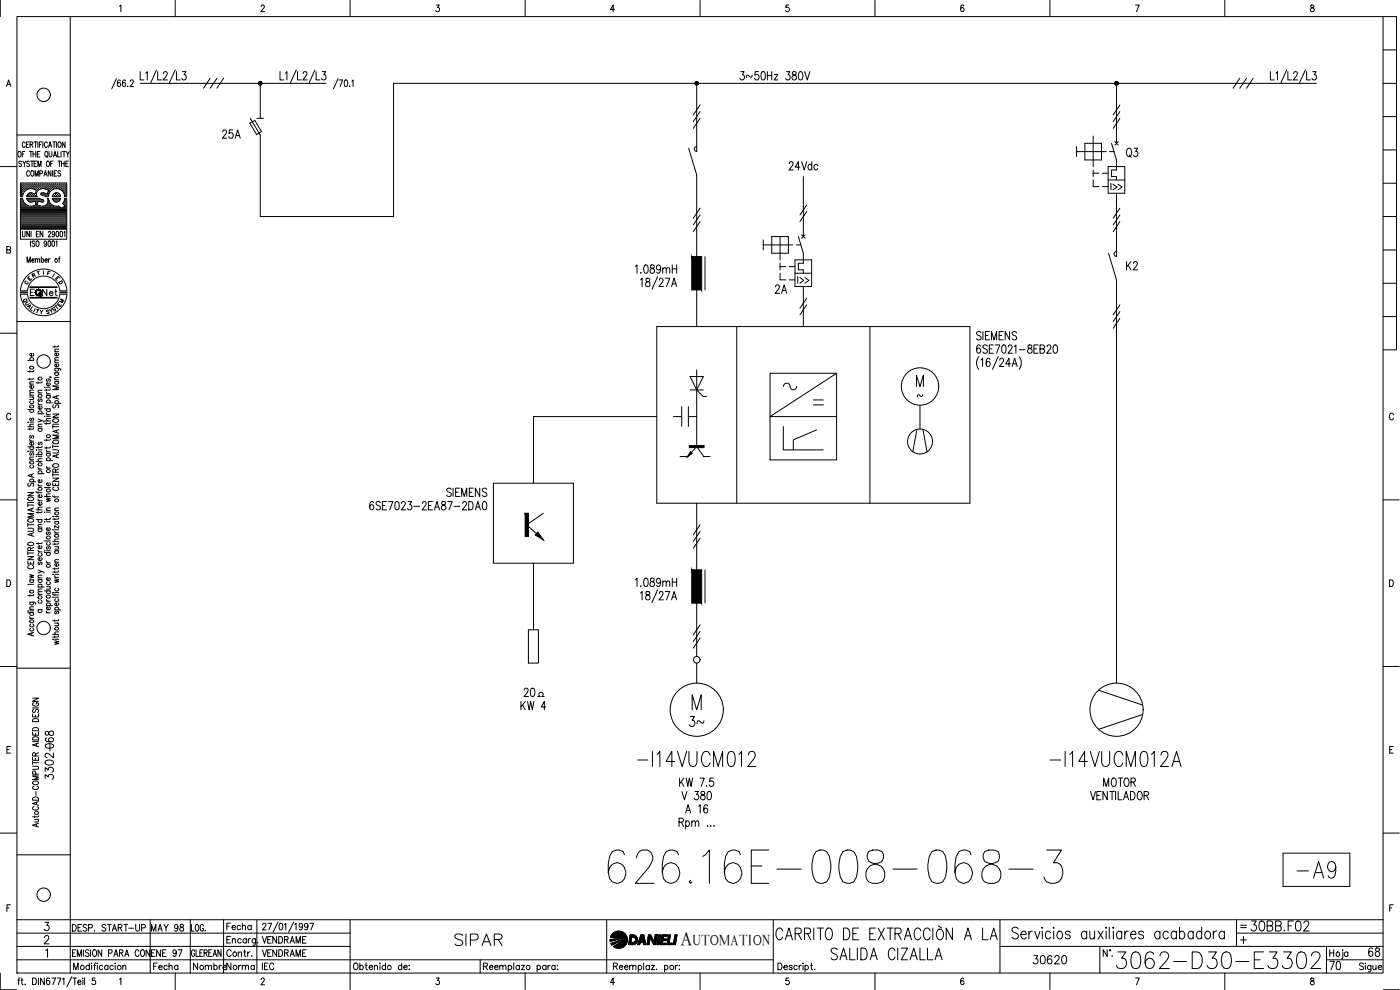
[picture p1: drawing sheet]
<svg xmlns="http://www.w3.org/2000/svg" width="420mm" height="297mm" viewBox="0 0 420 297" stroke-linecap="round" stroke-linejoin="round" font-family="sans-serif">
<defs><g id="words">
<text font-size="15.4" x="181.3" y="266.3">626.16E-008-068-3</text>
<g font-size="8.8">
<text x="388.1" y="264.6">-A9</text>
<text x="333.7" y="291.7">3062-D30-E3302</text>
</g>
<g font-size="7.9">
<text x="190.1" y="231.1">-I14VUCM012</text>
<text x="314" y="231.1">-I14VUCM012A</text>
</g>
<text font-size="7.1" x="135.5" y="285">SIPAR</text>
<g font-size="6.2">
<text x="205.7" y="219.1">3~</text>
<text x="374.3" y="280.5">30BB.F02</text>
</g>
<text font-size="5.9" x="204.3" y="283.4">A</text>
<g font-size="5.7">
<text x="220.8" y="25">3~50Hz 380V</text>
<text x="65.6" y="42.7">25A</text>
<text x="235.7" y="52.2">24Vdc</text>
<text x="336.9" y="48.3">Q3</text>
<text x="189.4" y="83.3">1.089mH</text>
<text x="336.9" y="82.2">K2</text>
<text x="231.4" y="89.3">2A</text>
<text x="109.7" y="154.2">6SE7023-2EA87-2DA0</text>
<text x="189.4" y="177.1">1.089mH</text>
<text x="155.2" y="214.1">KW 4</text>
<text x="155.9" y="210.3">20</text>
<text x="16.9" y="225.8" transform="rotate(-90 16.9 225.8)">068</text>
<text x="16.9" y="234.9" transform="rotate(-90 16.9 234.9)">3302-</text>
<text x="329.8" y="237.1">MOTOR</text>
<text x="203.6" y="241.3">V 380</text>
<text x="204.6" y="245.2">A 16</text>
<text x="308.7" y="290.3">30620</text>
<text x="397.9" y="292.1">70</text>
<text x="409.6" y="288.2">68</text>
</g>
<text font-size="5.3" x="11.6" y="90">Net</text>
<g font-size="4.9">
<text x="238.1" y="86.1">I&gt;&gt;</text>
<text x="44.1" y="280.5">MAY 98</text>
<text x="66.7" y="280.1">Fecha</text>
<text x="44.8" y="292.1">Fecha</text>
<text x="56.8" y="292.1">Nombre</text>
<text x="66.7" y="292.1">Norma</text>
<text x="77.6" y="292.1">IEC</text>
</g>
<text font-size="4.4" x="207.9" y="283.4">UTOMATION</text>
<g font-size="4">
<text x="6.3" y="86.4">C</text>
<text x="7.1" y="85.4">E</text>
<text x="8.5" y="84.3">R</text>
<text x="15.5" y="85.4">E</text>
<text x="16.2" y="86.4">D</text>
<text x="5.6" y="92.1">Q</text>
<text x="6.3" y="92.8">U</text>
<text x="7.1" y="93.8">A</text>
<text x="13.4" y="94.9">Y</text>
<text x="14.5" y="94.5">S</text>
<text x="15.2" y="93.8">T</text>
<text x="16.6" y="92.1">M</text>
</g>
<g font-size="3.5">
<text x="274.1" y="120.3">~</text>
<text x="371.1" y="279.4">=</text>
</g>
</g></defs>
<!-- layer: DCA_A3E2|CART -->
<g fill="none" stroke="#000" stroke-width=".3">
<path d="M.1 .1v4.9M5.1 5h410v287h-410zM21.1 5v287M35.9 1.9l.4-.4v2M52.6 .1v4.9M78.4 2l.1-.4a.54 .54 0 0 1 .8 .2 .54 .54 0 0 1-.2 .7l-.8 1h1.1M105.1 .1v4.9M130.9 1.5h.9l-.5 .8a.6 .6 0 0 1 .5 .9 .6 .6 0 0 1-1-.1M157.6 .1v4.9M184.4 2.8h-1.2l.8-1.3v2M210.1 .1v4.9M236.7 1.5h-.8l-.1 .9a.62 .62 0 0 1 1 0 .62 .62 0 0 1-.1 .9 .62 .62 0 0 1-.9-.2"/>
<path d="M262.6 .1v4.9M289.3 1.8l-.5-.3a1.12 1.12 0 0 0 .1 2 .59 .59 0 0 0 .4-.9 .59 .59 0 0 0-.9-.1l-.1 .3M315.1 .1v4.9M340.8 1.5h1.1l-.8 2M367.6 .1v4.9M393.4 1.6v.5a.82 .82 0 0 1 .9 .4 .82 .82 0 0 1 0 .9 .65 .65 0 0 1-1.1-.4 .65 .65 0 0 1 .9-.7l.2-.3v-.4zM415.1 5h4v100h-4M415.1 15h4M1.9 26l.7-2 .7 2M2.2 25.3h.8M415.1 35h4M415.1 25h4"/>
<path d="M.1 50h5M5.1 40.5h16M5.6 45.5h.1a.86 .86 0 0 1 .6 .8 .86 .86 0 0 1-.6 .8 1.2 1.2 0 0 1-.1-1.6zM6.3 56.8h.1M6.3 56.2h.1M6.3 55.5h.1M6.3 57.4h.1M6.3 58.1h.1M6.3 58.7h.1M6.3 60h.4M6.3 59.7h.3M6.4 57.1h.2"/>
<path d="M6.4 56.5h.2M6.4 55.9h.2M6.4 55.2h.2M6.4 57.8h.2M6.4 58.4h.2M6.5 48.5a.41 .41 0 0 0-.7-.1 .41 .41 0 0 0 .1 .7l.4 .1a.43 .43 0 0 1 .1 .7 .43 .43 0 0 1-.7-.2M6.5 55.1v.2M6.5 55.8v.2M6.5 56.4v.2M6.5 57.1v.1M6.5 57.7v.2M6.5 58.3v.2"/>
<path d="M6.7 46.2h.5M6.8 56.8h.1M6.8 56.2h.1M6.8 55.5h.1M6.8 57.4h.1M6.8 58.1h.1M6.9 48.3l.4 .8 .5-.8M6.9 55.5v.1M6.9 56.1v.1M6.9 56.8v.1M6.9 57.4v.1M6.9 58v.2"/>
<path d="M7.1 57.1h.1M7.1 56.5h.1M7.1 55.9h.1M7.1 55.2h.1M7.2 55.1v.2M7.2 55.8v.2M7.2 56.4v.2M7.2 57.1v.1M7.3 49.1v.9M7.4 56.8h.1M7.4 56.2h.1M7.4 55.5l.1 .1"/>
<path d="M7.5 45.5h-.8v1.6M7.5 56.1v.1M7.5 56.8v.1M7.5 43l-.3-.4a.88 .88 0 0 0-.5 .8 .88 .88 0 0 0 .5 .8l.3-.4M7.7 56.5h.2M7.7 55.9h.2M7.7 55.2h.2M7.8 55.1v.2M7.8 55.8v.2M7.8 56.4v.2M7.9 43.3h.5M8 56.8h.1"/>
<path d="M8 56.2h.2M8 55.5h.2M8.1 55.5v.1M8.1 56.1v.1M8.1 56.8h.1M8.1 59.7h3.7M8.2 58.7h.1M8.3 60h4.4M8.3 56.8l1.2-.2 1.4 .5-.4 1.1-.9-.3M8.3 56.8l-1 .8-.5 1.4h-.7v-4.1h13.9v4.1h-.6l-.2-.8M8.3 56.5h.2M8.3 55.9h.2"/>
<path d="M8.3 55.2h.2M8.3 58.4h.2M8.4 55.1v.2M8.4 55.8v.2M8.4 56.4v.2M8.4 58.3v.2M8.7 42.6h-.8v1.6h.8M8.7 56.2h.1M8.7 55.5l.1 .1M8.7 58.7l.1 .1M8.7 58.1l.1 .1M8.8 56.1v.1"/>
<path d="M8.8 57.9l-.5 .5-.3 .6h3.1M8.8 48.5a.42 .42 0 0 0-.6-.1 .42 .42 0 0 0 .1 .7l.3 .1a.43 .43 0 0 1 .1 .7 .43 .43 0 0 1-.7-.2M8.8 45.5h.9M8.9 51.6a.47 .47 0 0 0-.6-.4 .47 .47 0 0 0-.3 .6v.4a.47 .47 0 0 0 .3 .7 .47 .47 0 0 0 .6-.4M9 56.5h.1M9 55.9h.1M9 55.2h.1M9 58.4h.1M9 43.3h.7l.1-.6-.8-.1v1.6M9.1 55.1v.2M9.1 55.8v.2M9.1 56.4v.1"/>
<path d="M9.1 58.3v.2M9.2 48.3h.8M9.3 45.5v1.6M9.3 56.2h.1M9.3 55.5h.1M9.3 58.1h.1M9.3 58.7h.1M9.4 55.5v.1M9.4 56.1v.1M9.4 58v.2M9.4 58.7v.1M9.4 43.3l.5 .9"/>
<path d="M9.5 51.3l.1-.1a.86 .86 0 0 1 .6 .8 .86 .86 0 0 1-.6 .9 1.14 1.14 0 0 1-.1-1.6zM9.6 57.9h-.8M9.6 48.3v1.7M9.6 56.5h.2M9.6 55.9h.2M9.6 55.2h.2M9.6 58.4h.2M9.7 55.1v.2M9.7 55.8v.2M9.7 56.4v.1M9.7 58.3v.2M9.9 46.2h.9"/>
<path d="M9.9 45.5v1.6M9.9 56.2h.2M9.9 55.5l.1 .1M9.9 58.7l.1 .1M10 58.2h.1M10 56.1v.1M10.2 42.6h.9M10.2 49.1h.6M10.2 56.5h.2M10.2 55.9h.2M10.2 55.2h.2M10.2 58.4h.2"/>
<path d="M10.3 55.1v.2M10.3 55.8v.2M10.3 56.4v.2M10.3 58.3v.2M10.5 52.9v-1.7l.5 1.7 .5-1.7v1.7M10.6 56.8h.1M10.6 56.2h.1M10.6 55.5h.1M10.6 58.7h.1M10.7 42.6v1.6M10.7 55.5v.1M10.7 56.1v.1"/>
<path d="M10.7 56.8h.1M10.7 58.7v.1M10.7 58.1h.1M10.8 45.5v1.6M10.9 56.5h.1M10.9 55.9h.1M10.9 55.2h.1M11 55.1v.2M11 55.8v.2M11 56.4v.2M11 57.1h.1M11 48.3h-.8v1.7h.8"/>
<path d="M11.2 55.5l.1 .1M11.2 46.2h.5M11.2 56.8h.1M11.2 56.2h.1M11.3 56.1v.1M11.3 56.8v.1M11.3 42.6v1.6M11.4 50v-1.7l.5 1.7 .4-1.7v1.7M11.5 56.5h.2M11.5 55.9h.2M11.5 55.2h.2M11.6 55.1v.2"/>
<path d="M11.6 55.8v.2M11.6 56.4v.2M11.8 43.3h.5M11.9 56.2h.1M11.9 55.5h.1M11.9 59.6l1.2 .4v.5l-.5 .1-1.2-.3-.3 1.2 1.8 .4M11.9 52.1l.8-.2v-.6l-.8-.1v1.7M11.9 55.5v.1M11.9 56.1v.1M12 59.6l-4-.1 .3 .6 .5 .4M12 45.5h-.8v1.6h.8M12.1 56.5h.2"/>
<path d="M12.1 55.9h.2M12.1 55.2h.2M12.2 55.1v.2M12.2 55.8v.2M12.2 56.4v.2M12.3 58.4l1 .4M12.4 57.9l-.2 .3 .2 .2M12.5 56.2h.1M12.5 55.5l.1 .1M12.5 58.1h.1M12.6 42.6h-.8v1.6M12.6 56.1v.1"/>
<path d="M12.6 58v.2M12.8 56.5h.2M12.8 55.9h.2M12.8 55.2h.2M12.8 58.4h.2M12.9 42.6v1.6M12.9 55.1v.2M12.9 55.8v.2M12.9 56.4v.1M12.9 58.3v.2M13.1 56.2h.2M13.1 55.5h.2"/>
<path d="M13.1 58.1h.2M13.2 52.9l.4-1.7 .5 1.7M13.2 55.5v.1M13.2 56.1v.1M13.2 58v.2M13.2 57.9h-.8M13.3 58.8l1.1 .2M13.4 52.3h.5M13.4 56.5h.2M13.4 55.9h.2M13.4 55.2h.2M13.4 58.4h.2"/>
<path d="M13.5 55.1v.2M13.5 55.8v.2M13.5 56.4v.2M13.5 58.3v.2M13.6 56.7l1 .4-.4 1.1-1-.3M13.6 56.7a1.77 1.77 0 0 0-2 .3 1.77 1.77 0 0 0-.4 2M13.7 45.5h.1a.86 .86 0 0 1 .6 .8 .86 .86 0 0 1-.6 .8 1.2 1.2 0 0 1-.1-1.6zM13.8 56.2h.1M13.8 55.5v.1M13.8 58.7v.1M13.8 56.1v.1M14 46.8l.3 .4"/>
<path d="M14.1 56.5h.1M14.1 55.9h.1M14.1 55.2h.1M14.1 58.4h.1M14.1 48.4l.2-.1a.86 .86 0 0 1 .6 .9 .86 .86 0 0 1-.6 .8 1.2 1.2 0 0 1-.2-1.6zM14.1 55.1v.2M14.1 55.8v.2M14.1 56.4v.2M14.1 58.3v.2M14.2 59.5a1.59 1.59 0 0 1-1.3 2.4M14.2 43a.47 .47 0 0 0-.6-.4 .47 .47 0 0 0-.3 .6v.4a.46 .46 0 0 0 .4 .6 .46 .46 0 0 0 .5-.4M14.2 59.5h.2"/>
<path d="M14.4 58.7h.1M14.4 56.8h.1M14.4 56.2h.1M14.4 55.5h.1M14.4 58.1h.1M14.5 55.5v.1M14.5 56.1v.1M14.5 56.8v.1M14.5 58v.2M14.5 59.5l.2 .7M14.5 57.4h.1M14.6 44.2l.4-1.6 .5 1.6"/>
<path d="M14.7 58.2l-.2 .8M14.7 57.1h.2M14.7 56.5h.2M14.7 55.9h.2M14.7 55.2h.2M14.7 57.8h.1M14.7 45.5v1.1l.4 .5 .5-.5v-1.1M14.7 43.7h.6M14.8 55.1v.2M14.8 55.8v.2M14.8 56.4v.2M14.8 57.1v.1"/>
<path d="M14.8 57.7h.1M15 56.8h.2M15 56.2h.2M15 55.5h.2M15.1 55.5v.1M15.1 56.1v.1M15.1 56.8v.1M15.2 49.1h.5M15.3 51.2v1.7l-.8-1.7v1.7M15.3 56.5h.2M15.3 55.9h.2M15.3 55.2h.2"/>
<path d="M15.4 55.1v.2M15.4 55.8v.2M15.4 56.4v.2M15.7 55.5v.1M15.7 56.8h.1M15.7 56.2h.1M15.7 59h2.5M15.7 59.5h2.5M15.7 59.5l.4 .7M15.7 56.1v.1M15.8 51.2v1.7M15.8 59.7h2.2"/>
<path d="M15.9 42.6h.8M16 48.3h-.8v1.7M16 56.5h.1M16 55.9h.1M16 55.2h.1M16 60h1.9M16 56.8a2.51 2.51 0 0 1 3.3 1.4M16 56.8l-.8 .6-.5 .8M16 47.1l.5-1.6 .5 1.6M16 55.1v.2M16 55.8v.2M16 56.4v.2"/>
<path d="M16.1 58.2l-.4 .8M16.1 58.2l.5-.3h.7l.8 .8M16.1 58.4l-.1 .1M16.2 46.6h.6M16.3 42.6v1.6M16.3 52h.4M16.3 56.2h.1M16.3 55.5h.1M16.3 58.7h.1M16.4 55.5v.1M16.4 56.1v.1M16.4 58.1v.1"/>
<path d="M16.4 58.7v.1M16.4 58.1h.1M16.6 56.5h.2M16.6 55.9h.2M16.6 55.2h.2M16.6 58.4h.2M16.7 55.1v.2M16.7 55.8v.2M16.7 56.4v.1M16.7 58.3v.2M16.9 55.5l.1 .1M16.9 58.7l.1 .1"/>
<path d="M16.9 42.6v1.6M16.9 56.2h.2M16.9 58.1h.2M17 51.2h-.7v1.7h.7M17 56.1v.1M17 58v.2M17.2 56.5h.2M17.2 55.9h.2M17.2 55.2h.2M17.2 58.4h.2M17.3 45.5v1.6h.7M17.3 55.1v.2"/>
<path d="M17.3 55.8v.2M17.3 56.4v.1M17.3 58.3v.2M17.4 48.3h.8M17.6 56.2h.1M17.6 55.5h.1M17.6 58.7h.1M17.6 42.7l.1-.1a.86 .86 0 0 1 .7 .8 .86 .86 0 0 1-.7 .8 1.2 1.2 0 0 1-.1-1.5zM17.7 55.5v.1M17.7 56.1v.1M17.7 58.7v.1M17.8 48.3v1.7"/>
<path d="M17.9 56.5h.1M17.9 55.9h.1M17.9 55.2h.1M17.9 55.1v.2M17.9 55.8v.2M17.9 56.4v.2M18.1 58.7l.1 .3M18.1 59.8l-.8 .8h-.7l-.5-.4M18.2 59.5l-.1 .3M18.2 51.4l-.3-.2-.5 .2 .1 .4 .6 .3 .1 .5-.3 .3-.5-.3M18.2 55.5l.1 .1M18.2 56.8h.1"/>
<path d="M18.2 56.2h.1M18.3 56.1v.1M18.3 56.8v.1M18.3 45.5v1.6M18.5 49.1h.8M18.5 48.3v1.7M18.5 56.5h.2M18.5 55.9h.2M18.5 55.2h.2M18.6 57.1h.1M18.6 55.1v.2M18.6 55.8v.2"/>
<path d="M18.6 56.4v.2M18.8 45.5h.8M18.8 56.8h.2M18.8 56.2h.2M18.8 55.5h.2M18.9 57.4h.1M18.9 55.5v.1M18.9 56.1v.1M18.9 56.8v.1M19.1 57.1h.2M19.1 56.5h.2M19.1 55.9h.2"/>
<path d="M19.1 55.2h.2M19.1 57.8h.2M19.2 45.5v1.6M19.2 55.1v.2M19.2 55.8v.2M19.2 56.4v.2M19.2 57.1v.1M19.2 57.7v.2M19.3 48.3v1.7M19.5 56.8h.1M19.5 56.2h.1M19.5 55.5l.1 .1"/>
<path d="M19.5 57.4l.1 .1M19.5 58.1h.1M19.5 60h.4M19.5 42.6v1.6l-.8-1.6v1.6M19.5 58.7l.1 .1M19.5 59.7h.4M19.6 56.1v.1M19.6 56.8v.1M19.6 58v.2M19.8 49.1h.4M19.8 57.1h.1M19.8 56.5h.1"/>
<path d="M19.8 55.9h.1M19.8 55.2h.1M19.8 57.8h.1M19.8 58.4h.1M19.9 45.5l.4 .7 .5-.7M19.9 55.1v.2M19.9 55.8v.2M19.9 56.4v.2M19.9 57.1v.1M19.9 57.7v.2M19.9 58.3v.2M20.3 46.2v.9"/>
<path d="M20.5 48.3h-.7v1.7h.7M415.1 55h4M415.1 45h4M2 75l1-.2 .2-.2-.2-.5-1-.1v2l1.1-.2v-.7l-.3-.1M6.1 68.8v3h13.9v-3M6.3 64.4h13.6M6.3 64.1h13.6M6.3 63.8h13.6M6.3 63.5h13.6M6.3 63.1h13.6M6.3 62.9h13.6M6.3 62.5h12"/>
<path d="M6.3 62.2h11.6M6.3 61.9h2.2M6.3 61.6h1.6M6.3 61.2h1.2M6.3 60.9h.9M6.3 60.6h.7M6.3 60.3h.5M6.3 64.8h13.6M6.3 65.1h13.6M6.3 65.4h13.6M6.3 65.7h13.6M6.3 66h13.6"/>
<path d="M6.3 66.3h13.6M6.3 66.7h13.6M6.3 67h13.6M6.3 67.3h13.6M6.3 67.6h13.6M6.3 67.9h13.6M6.3 68.2h13.6M6.3 68.6h13.6M6.7 69.4l.1 1.4 .3 .3 .4-.3v-1.4M8.1 78.7v-1.6l.5 1.6 .5-1.6v1.6M8.3 61.7l.9 .2 .8-.1M8.6 60.3h1.6"/>
<path d="M8.8 60.6h.6l1.1-.3 .3 1.2-.8 .3M8.8 69.4v1.7l-.8-1.7v1.7M9.1 72.3v1.6M9.3 69.4v1.7M9.6 78.1h.6v-.3a.47 .47 0 0 0-.7 .1 .47 .47 0 0 0 .1 .6l.3 .2 .3-.2M9.9 61.9h2.1M10.5 72.5l-.3-.2-.6 .2 .1 .4 .8 .6-.3 .4-.6-.2M10.6 78l.3-.4 .3 .1 .1 1M10.6 77.6v1.1M10.7 60.3h.6M10.7 60.6h.6M10.8 60.9h.4"/>
<path d="M10.8 61.6h.3M10.9 61.2h.2M10.9 70.2h.5M11 72.4l.1-.1a.86 .86 0 0 1 .6 .8 .86 .86 0 0 1-.6 .8 1.14 1.14 0 0 1-.1-1.5zM11.3 78l.3-.4 .3 .1v1M11.7 69.4h-.8v1.7h.8M11.8 60.3h1.3M12.4 77.9l.1-.2a.48 .48 0 0 1 .6 .5 .48 .48 0 0 1-.6 .4l-.1-.1M12.4 77.1v1.6M12.9 69.4v1.7l-.9-1.7v1.7M13.4 61.9h2.8M13.5 78.1h.7l-.1-.3a.47 .47 0 0 0-.6 .1 .47 .47 0 0 0 0 .6l.3 .2 .4-.2"/>
<path d="M13.9 61.6h1.6M14 72.8l-.2 .4a.42 .42 0 0 1-.6-.4 .42 .42 0 0 1 .7-.3v1.1l-.3 .3-.3-.2M14.2 61.2h1M14.4 60.9h.5M14.5 60.6h.2M14.5 60.3h.1M14.5 69.8l.2-.4 .5 .3-.8 1.4h.9M14.6 72.4l.1-.1a.96 .96 0 0 1 0 1.6l-.3-.3zM14.6 77.6v1.1M14.7 60.2l.5 .9 .8 .6M15 77.6l-.4 .5M15.7 72.4l.2-.1a.96 .96 0 0 1 0 1.6l-.3-.3z"/>
<path d="M16 61.7l.6 .2a1.41 1.41 0 0 1 1.8 .6l1.1-.6M16.3 60.3h1.4M16.4 70l-.2 .3a.45 .45 0 0 1-.6-.4 .45 .45 0 0 1 .6-.4l.1 1.3-.3 .3-.3-.3M16.8 72.6l.3-.3v1.6M17 69.5l.1-.1a.96 .96 0 0 1 0 1.7l-.3-.3zM17.6 77.6h.4M18 77.1l-.3 .3v1.3M18.2 69.5l.1-.1a.96 .96 0 0 1 0 1.7l-.3-.3zM18.5 62.5h1.4M19 60.9h.9M19 62.2h.9M19 61.2h.9"/>
<path d="M19.2 69.7l.3-.3v1.7M19.2 60.6h.7M19.2 60.2l.2-.7h.6v9.3h-13.9v-9.3h.6l.6 1.4 1 .8M19.3 60.2l-.6 .9 .8 .7M19.3 60.3h.6M19.4 61.6h.5M19.6 61.9h.3M415.1 75h4M415.1 65h4M.1 100h5M5.1 96.5h16M6.1 87.2a7 7 0 0 1 7-6.5 7 7 0 0 1 7 6.5"/>
<path d="M6.1 88.2a7 7 0 0 0 7 6.5 7 7 0 0 0 7-6.5M8.2 87.2a4.9 4.9 0 0 1 4.9-4.4 4.9 4.9 0 0 1 4.9 4.4M8.2 88.2a4.9 4.9 0 0 0 4.9 4.4 4.9 4.9 0 0 0 4.9-4.4M9 86.1h8.1v.2h-8.1M9 89.2h8.1v.2h-8.1zM9.1 86.2h8M9.1 89.3h8M10.3 86.8h-1.2v1.9M11 92.8l.7 .2M13.1 81.3v1M415.1 95h4M415.1 85h4"/>
<path d="M8.3 108.1h1.8M8.9 111.2v.5M8.9 113.5v.5M8.9 119.1h1.2M8.9 118.6h1.2M8.9 115.3h1.2M9.2 108.1l-.2-.1a.52 .52 0 0 1 .6-.7 .52 .52 0 0 1 .3 .8M9.8 119.1l.3 .4-.1 .3-1.1 .1M9.9 115.7l.1 .1a.52 .52 0 0 1-.5 .7 .52 .52 0 0 1-.4-.7l.3-.1v.8M9.9 106a.49 .49 0 0 1 0 .7 .49 .49 0 0 1-.7 0 .49 .49 0 0 1-.1-.6l.3-.1v.8M10.1 117.8l-1.1 .1-.1 .3 .4 .4M10.1 117l-1.1 .1-.1 .4 .4 .3"/>
<path d="M10.1 114.5l-1.1 .1-.1 .3 .4 .4M10.1 113.4l-.3 .4h-1.5M10.1 111.2l-.1 .2-1.7 .1M11.4 114.6v.5M11.4 117.9h1.2M11.7 119.7l-.3 .3 .1 .4h.4l.2-.7h.3l.2 .3-.2 .5M12.6 117.1h-1.1l-.1 .4 .4 .4M12.6 114.5l-.3 .4h-1.5M13.3 116.2h.2zM13.9 117.6l.1 .4 .4 .2M13.9 116.8v.4M13.9 118.6h1.2"/>
<path d="M13.9 118.2h1.2M13.9 116.2h1.2M14.2 118.6a.49 .49 0 0 0 0 .8 .49 .49 0 0 0 .7 0 .49 .49 0 0 0 0-.8M14.2 113.7l-.3 .2 .3 .6 .4-.8h.4l.1 .5-.2 .3M14.9 114.9l.1 .1a.53 .53 0 0 1-.5 .7 .53 .53 0 0 1-.4-.8h.3v.8M15 113.1v.2v-.2l.5 .2M15.1 116.7l-.1 .3h-1.7M16.4 110.5l1.6 .1 .2 .2v.4M16.4 103.7v.5M16.4 114.5h1.2M16.4 113.9h1.2M16.4 111.8h1.2"/>
<path d="M16.4 108.8h1.2M16.4 105.5h1.2M16.7 114.5a.55 .55 0 0 0 .2 .9 .55 .55 0 0 0 .7-.7l-.2-.2M16.7 111.8l-.2 .2a.52 .52 0 0 0 .6 .7 .52 .52 0 0 0 .3-.9M16.7 110.5l-.2 .2a.51 .51 0 0 0 .6 .7 .51 .51 0 0 0 .3-.9M17 118.8v.7M17.4 109.2a.49 .49 0 0 1-.1 .7 .49 .49 0 0 1-.6 .1 .49 .49 0 0 1-.1-.7l.3-.1v.9M17.4 105.9l.1 .2a.51 .51 0 0 1-.5 .7 .51 .51 0 0 1-.4-.8l.3-.1v.9M17.6 118.6l-1.8 .6 1.8 .5M17.6 115.8h-1.8l1.8 .6-1.8 .5h1.8M17.6 113.2l-1.1 .1-.1 .3 .4 .3M17.6 108.1h-1.1l-.1 .4 .4 .3"/>
<path d="M17.6 107.3l-1.1 .1-.1 .3 .4 .4M17.6 104.8h-1.1l-.1 .4 .4 .3M17.6 103.7l-.3 .3h-1.5M3.2 124.4a.63 .63 0 0 0-.7-.4 .63 .63 0 0 0-.5 .7v.5a.63 .63 0 0 0 .5 .8 .63 .63 0 0 0 .7-.5M8.3 135.4h.2zM8.3 126.6h.2zM8.3 128h1.8M8.3 134.1h1.8M8.3 122.9h1.8M8.9 131.8l.1 .4 .4 .2M8.9 128.5v.5M8.9 137.9h1.2"/>
<path d="M8.9 135.4h1.2M8.9 132.4h1.2M8.9 126.6h1.2M9.2 139.6l-.2 .2a.51 .51 0 0 0 .6 .7 .51 .51 0 0 0 .3-.9M9.2 135.8l-.3 .3 .3 .5 .4-.7h.4l.1 .4-.2 .3M9.2 134.1l-.2 .1a.52 .52 0 0 0 .6 .7 .52 .52 0 0 0 .3-.8M9.2 130.7l-.3 .3 .3 .5 .4-.7h.4l.1 .4-.2 .3M9.2 125.4l-.3 .3 .1 .4h.4l.2-.6 .3-.1 .2 .3-.2 .5M9.2 122.9l-.2 .1a.52 .52 0 0 0 .6 .7 .52 .52 0 0 0 .3-.8M9.2 120.3l-.2 .1a.53 .53 0 0 0 .5 .7 .53 .53 0 0 0 .5-.7l-.1-.1M9.9 132.7l.1 .2a.52 .52 0 0 1-.5 .7 .52 .52 0 0 1-.4-.8l.3-.1v.9M10.1 137.1l-1.1 .1-.1 .4 .4 .3"/>
<path d="M10.1 128.4l-.1 .3-1.7 .1M10.1 127.3h-1.1l-.1 .4 .4 .3M10.8 136.9h.2zM10.8 135h.2zM10.8 138.4h1.8M10.8 136.4h1.8M11.4 125.7l1.2 .5-1.2 .4M11.4 120.8l.1 .4 .4 .2M11.4 134v.5M11.4 136.9h1.2M11.4 135h1.2M11.4 128.6h1.2"/>
<path d="M11.4 128h1.2M11.4 124.1h1.8M11.4 121.4h1.2M11.7 136.4a.49 .49 0 0 1 0-.7 .49 .49 0 0 1 .7 0 .49 .49 0 0 1 0 .7M11.7 132.7l-.3 .3 .3 .5 .4-.8h.4l.1 .5-.2 .3M11.7 128.6a.51 .51 0 0 0 0 .7 .51 .51 0 0 0 .7 0 .51 .51 0 0 0 0-.7M11.7 124.1a.51 .51 0 0 1 0-.7 .51 .51 0 0 1 .7 0 .51 .51 0 0 1 0 .7M12.4 121.9a.5 .5 0 0 1 0 .7 .5 .5 0 0 1-.7 0 .5 .5 0 0 1 .1-.7h.1v.9M12.6 137.6l-1.1 .1-.1 .3 .4 .4M12.6 133.9l-.3 .4h-1.5M12.6 127.3h-1.1l-.1 .4 .4 .3M12.6 126.2l.5 .2 .1 .3"/>
<path d="M13.3 124.9h.2zM13.3 126.3h1.8M13.3 122.7h1.8M13.9 139.9l.1 .3 .4 .2M13.9 135l.1 .3 .4 .2M13.9 123.9l.1 .3 .4 .2M13.9 126.8v.5M13.9 131.8v.5M13.9 134.1v.5M13.9 138.2h1.8M13.9 136h1.2M13.9 135.5h1.2"/>
<path d="M13.9 124.9h1.2M13.9 124.4h1.2M13.9 120.8h1.8M14.2 138.2l-.2-.1a.52 .52 0 0 1 .6-.8 .52 .52 0 0 1 .3 .9M14.2 136a.49 .49 0 0 0 0 .7 .49 .49 0 0 0 .7 0 .49 .49 0 0 0 0-.7M14.2 122.7l-.2 .1a.52 .52 0 0 0 .6 .7 .52 .52 0 0 0 .3-.8M14.2 120.8l-.2-.1a.52 .52 0 0 1 .6-.7 .52 .52 0 0 1 .3 .8M15.1 134.1l-.1 .3h-1.7M15.1 131.7l-.1 .3-1.7 .1M15.1 126.7l-.3 .4h-1.5M15.1 125.5l-1.1 .1-.1 .4 .4 .3M15.8 134.9h1.3l.5 .5-.1 .3-.4 .2h-1.3"/>
<path d="M15.8 124.2h1.8l-1.8 1h1.8M15.8 127.5v1M15.8 133.4v1M15.8 133.9h1.8M15.8 128h1.8M15.8 127.3h1.8M15.9 139.4a.88 .88 0 0 1 1-.4 .88 .88 0 0 1 .6 .9 .88 .88 0 0 1-1 .4 .88 .88 0 0 1-.6-.9zM15.9 132.4a.88 .88 0 0 1 1-.4 .88 .88 0 0 1 .6 .9 .88 .88 0 0 1-1 .3 .88 .88 0 0 1-.6-.8zM15.9 125.9a.88 .88 0 0 1 1-.4 .88 .88 0 0 1 .6 .9 .88 .88 0 0 1-1 .4 .88 .88 0 0 1-.6-.9zM16.1 121.4l-.3 .4 .3 .6 .4-.2 .3-.6h.7l.1 .5-.2 .3M16.4 121h1.8M16.7 121a.55 .55 0 0 1 .2-.9 .55 .55 0 0 1 .7 .7l-.2 .2"/>
<path d="M17 129.1v.7M17 136.5v.7M17.6 136.3l-1.8 .5 1.8 .6M17.6 130.5h-1.8l1.8 .6-1.8 .5h1.8M17.6 128.9l-1.8 .5 1.8 .6M418.2 124.4a.61 .61 0 0 0-.8-.4 .61 .61 0 0 0-.4 .7v.5a.61 .61 0 0 0 .4 .8 .61 .61 0 0 0 .8-.5M.1 150h5M8.3 158.5h1.6l.2 .4-.2 .5h-1.6M8.3 147.8h1.8l-1.8 .9h1.8M8.3 151.1v.9M8.3 157v.9M8.3 157.4h1.8"/>
<path d="M8.3 151.5h1.8M8.3 150.8h1.8M8.4 155.9a.88 .88 0 0 1 1-.4 .88 .88 0 0 1 .6 .9 .88 .88 0 0 1-1 .4 .88 .88 0 0 1-.6-.9zM8.4 149.4a.88 .88 0 0 1 1-.3 .88 .88 0 0 1 .6 .9 .88 .88 0 0 1-1 .3 .88 .88 0 0 1-.6-.9zM8.6 145l-.3 .3 .3 .6h.3l.4-.7a.48 .48 0 0 1 .7-.2 .48 .48 0 0 1 0 .8l-.1 .1M8.9 144.6h1.8M9.2 144.6l-.2-.2a.53 .53 0 0 1 .5-.7 .53 .53 0 0 1 .5 .7l-.1 .2M9.5 142.4v.6M9.5 152.6v.7M10.1 159.8l-1.8 .6 1.8 .5M10.1 154.1h-1.8l1.8 .5-1.8 .6h1.8M10.1 152.4l-1.8 .6 1.8 .5"/>
<path d="M10.1 142.1l-1.8 .6 1.8 .5M10.8 147.4l.4 .4h1.4M10.8 155.9h1.8M10.8 153h1.8M11.4 149.7l.1 .4 .4 .2M11.4 145.2l.1 .3 .4 .3M11.4 140.2l.1 .3 .4 .2M11.4 147.5v.5M11.4 153.5v.5M11.4 158.7h1.2M11.4 158.1h1.2M11.4 150.3h1.2"/>
<path d="M11.4 145.8h1.2M11.4 142.1h1.8M11.4 140.7h1.2M11.7 158.7a.51 .51 0 0 0 0 .7 .51 .51 0 0 0 .7 0 .51 .51 0 0 0 0-.7M11.7 155.9a.49 .49 0 0 0 0 .7 .49 .49 0 0 0 .7 0 .49 .49 0 0 0 0-.7M11.7 142.1a.51 .51 0 0 1 0-.7 .51 .51 0 0 1 .7 0 .51 .51 0 0 1 0 .7M12.4 150.7a.51 .51 0 0 1 0 .7 .51 .51 0 0 1-.7 .1 .51 .51 0 0 1-.1-.7l.3-.1v.9M12.4 148.4a.5 .5 0 0 1 0 .8 .5 .5 0 0 1-.7 0 .5 .5 0 0 1 .1-.8h.1v.9M12.4 144a.51 .51 0 0 1 0 .7 .51 .51 0 0 1-.7 0 .51 .51 0 0 1-.1-.7h.3v.8M12.6 157.3l-1.1 .1-.1 .4 .4 .3M12.6 153.4l-.3 .4h-1.5M12.6 152.2l-1.1 .1-.1 .3 .4 .4"/>
<path d="M13.3 156.5h.2zM13.3 149h1.8M13.3 146.3h1.8M13.4 153.6v.1zM13.9 149.4l1.2 .2-1.2 .3 1.2 .3-1.2 .3M13.9 156.5h1.2M13.9 155.6v.5M13.9 153.7h1.2M13.9 153.1h1.2M13.9 140.4h1.2M14.2 159.6l-.3 .3 .1 .4h.4l.2-.6 .3-.1 .2 .3-.2 .5M14.9 158.4a.5 .5 0 0 1 0 .6 .5 .5 0 0 1-.7 .1 .5 .5 0 0 1-.1-.7h.3v.8"/>
<path d="M14.9 144.9l.1 .1a.53 .53 0 0 1-.5 .7 .53 .53 0 0 1-.4-.8h.3v.8M15.1 155.5l-.3 .4h-1.5M15.1 152.4l-1.1 .1-.1 .3 .4 .3M15.1 148.2h-1.1l-.1 .4 .4 .4M15.8 158.9h.2zM15.8 155h.2zM15.8 148.7l.4 .4h1.4M15.8 144.8v.9h1.8v-.9M15.8 143.5h1.8l-1.8 .9h1.8M15.8 142.4h1.8M15.8 141.9v1M16.3 146.1a.53 .53 0 0 0-.5 .7 .53 .53 0 0 0 .7 .3h.4a.53 .53 0 0 0 .7-.3 .53 .53 0 0 0-.4-.7"/>
<path d="M16.4 159.4l.1 .3 .4 .2M16.4 156.5h1.2M16.4 148.8v.5M16.4 155.5v.5M16.4 159.9h1.2M16.4 158.9h1.2M16.4 155h1.2M16.4 153.2h1.2M16.7 156.5l-.2 .1a.53 .53 0 0 0 .5 .7 .53 .53 0 0 0 .5-.7l-.1-.1M16.7 141.7l-.1-.9h-.7l-.1 .9h1.8M16.7 145.1v.6M17.6 157.7v.8l-1.2-.8v.8"/>
<path d="M17.6 155.4l-.1 .3-1.7 .1M17.6 152.4l-1.1 .1-.1 .4 .4 .3M17.6 140.7l-.9 .5M415.1 150h4.8M2 174a1.01 1.01 0 0 1 1.2 1 1.01 1.01 0 0 1-1.2 1zM8.3 168.3v.9h1.8v-.9M8.3 167h1.8l-1.8 .9h1.8M8.3 175.3h1.8M8.3 165.9h1.8M8.3 165.5v.9M8.4 162.9a.88 .88 0 0 1 1-.3 .88 .88 0 0 1 .6 .9 .88 .88 0 0 1-1 .3 .88 .88 0 0 1-.6-.9zM8.8 169.7a.52 .52 0 0 0-.5 .6 .52 .52 0 0 0 .7 .4h.4a.52 .52 0 0 0 .7-.4 .52 .52 0 0 0-.4-.6"/>
<path d="M8.9 172.4l1.2 .3-1.2 .2 1.2 .3-1.2 .3M8.9 178.4v.5M8.9 174h1.2M9.2 174a.55 .55 0 0 0 .2 .9 .55 .55 0 0 0 .7-.7l-.2-.2M9.2 165.2l-.1-.8-.6-.1-.2 .9h1.8M9.2 168.7v.5M9.5 160v.7M10.1 178.3l-.3 .4h-1.5M10.1 164.2l-.9 .5M11.4 171.1l1.2 .4-1.2 .4M11.4 165l.1 .4 .4 .2M11.4 178.3h1.2"/>
<path d="M11.4 176.1h1.8M11.4 173.9h1.2M11.4 173.4h1.2M11.4 165.6h1.2M11.4 162.8v.5M11.7 176.1a.49 .49 0 0 1 0-.7 .49 .49 0 0 1 .7 0 .49 .49 0 0 1 0 .7M11.7 173.9a.51 .51 0 0 0 0 .7 .51 .51 0 0 0 .7 0 .51 .51 0 0 0 0-.7M11.7 168.6l-.3 .3 .1 .5h.4l.2-.7 .3-.1 .2 .3-.2 .5M11.7 166a.51 .51 0 0 0 0 .8 .51 .51 0 0 0 .7 0 .51 .51 0 0 0 0-.8M12.4 167.3a.5 .5 0 0 1 0 .8 .5 .5 0 0 1-.7 0 .5 .5 0 0 1 .1-.8h.1v.9M12.4 163.8a.51 .51 0 0 1 0 .7 .51 .51 0 0 1-.7 0 .51 .51 0 0 1-.1-.7h.3v.8M12.6 177.5l-1.1 .1-.1 .4 .4 .3"/>
<path d="M12.6 176.7l-1.1 .1-.1 .4 .4 .3M12.6 172.6l-1.1 .1-.1 .3 .4 .4M12.6 171.5l.5 .2 .1 .3M12.6 162.8l-.3 .3h-1.5M13.3 165.3h.2zM13.3 177.3h1.8M13.3 165.8h1.8M13.3 162.3h1.8M13.9 179.8l.1 .4 .4 .2M13.9 168.3l.1 .4 .4 .2M13.9 176h1.2M13.9 168.9h1.2"/>
<path d="M13.9 165.3h1.2M14.2 177.3l-.2 .1a.52 .52 0 0 0 .6 .7 .52 .52 0 0 0 .3-.8M14.2 174.6l-.2 .1a.52 .52 0 0 0 .6 .8 .52 .52 0 0 0 .3-.9M14.2 165.8a.49 .49 0 0 0 0 .7 .49 .49 0 0 0 .7 0 .49 .49 0 0 0 0-.7M14.2 164l-.3 .3 .1 .4h.4l.2-.6 .3-.1 .2 .3-.2 .4M14.2 162.7a.49 .49 0 0 0 0 .7 .49 .49 0 0 0 .7 0 .49 .49 0 0 0 0-.7M14.8 176l.3 .3-.1 .4-1.1 .1M14.9 173.3l.1 .2a.52 .52 0 0 1-.5 .7 .52 .52 0 0 1-.4-.8l.3-.1v.9M15.8 178.1l.4 .4h1.4M15.8 177.8h.2zM15.8 172.3h.2zM15.8 162.5h1.8"/>
<path d="M15.9 179.2h.1M16.4 173.7l1.2 .3-1.2 .2 1.2 .3-1.2 .3M16.4 172.7l.1 .4 .4 .2M16.4 165.3h1.2M16.4 163v.5M16.4 170.4v.5M16.4 171.4v.4M16.4 178.2v.5M16.4 179.2h1.2M16.4 177.8h1.2M16.4 173.3h1.2M16.4 172.3h1.2"/>
<path d="M16.4 168.7h1.2M16.4 164h1.2M16.7 179.6l-.2 .2a.53 .53 0 0 0 .5 .7 .53 .53 0 0 0 .5-.7l-.1-.2M16.7 176.5l-.2 .1a.53 .53 0 0 0 .5 .7 .53 .53 0 0 0 .5-.7l-.1-.1M16.7 165.3l-.2 .1a.53 .53 0 0 0 .5 .7 .53 .53 0 0 0 .5-.7l-.1-.1M17.3 164l.3 .4-.1 .3-1.1 .1M17.4 169.1l.1 .1a.52 .52 0 0 1-.5 .7 .52 .52 0 0 1-.4-.8h.3v.8M17.6 171.3l-.3 .3h-1.5M17.6 170.3l-.3 .4h-1.5M17.6 167.9l-1.1 .1-.1 .3 .4 .4M17.6 162.9l-.3 .4h-1.5M17.6 161.7l-1.1 .1-.1 .4 .4 .3"/>
<path d="M417 174a1.01 1.01 0 0 1 1.2 1 1.01 1.01 0 0 1-1.2 1zM.1 200h5M8.3 183.3h.2zM8.3 183.8h1.8M8.9 185l.1 .4 .4 .1M8.9 180.7h1.6l.1 .6M8.9 185.5h1.2M8.9 183.3h1.2M8.9 182.8h1.2M9.2 188.5l-.2 .1a.52 .52 0 0 0 .6 .8 .52 .52 0 0 0 .3-.9M9.2 187.3l-.2 .1a.53 .53 0 0 0 .5 .7 .53 .53 0 0 0 .5-.7l-.1-.1M9.2 183.8l-.2 .2a.53 .53 0 0 0 .5 .7 .53 .53 0 0 0 .5-.7l-.1-.2"/>
<path d="M9.2 180.7l-.2 .1a.51 .51 0 0 0 .6 .7 .51 .51 0 0 0 .3-.8M9.5 189.9v.7M10.1 189.7l-1.8 .6 1.8 .5M10.1 182.1h-1.1l-.1 .4 .4 .3M11.4 182.9h1.2M11.7 182.9a.51 .51 0 0 0 0 .7 .51 .51 0 0 0 .7 0 .51 .51 0 0 0 0-.7M11.7 180.2a.49 .49 0 0 0 0 .7 .49 .49 0 0 0 .7 0 .49 .49 0 0 0 0-.7M13.9 183.3l.1 .4 .4 .2M13.9 183.9h1.2M13.9 181.7h1.8M13.9 180.4h1.2M14.2 181.7a.49 .49 0 0 1 0-.7 .49 .49 0 0 1 .7 0 .49 .49 0 0 1 0 .7"/>
<path d="M14.9 182.1a.5 .5 0 0 1 0 .7 .5 .5 0 0 1-.7 .1 .5 .5 0 0 1-.1-.7l.3-.1v.9M15.8 190.4h1.8M15.9 191.8h.1M16.4 192.3l1.2 .3-1.2 .2 1.2 .3-1.2 .3M16.4 191.8h1.2M16.4 186v.4M16.4 190.8v.5M16.4 187h1.2M16.4 183h1.8M16.7 183.4l-.3 .3 .3 .5 .4-.7h.4l.1 .4-.2 .3M16.7 183l-.2-.1a.53 .53 0 0 1 .5-.7 .53 .53 0 0 1 .5 .7l-.1 .1M17.3 187l.3 .3-.1 .4h-1.1"/>
<path d="M17.4 180.9l.1 .1a.52 .52 0 0 1-.5 .7 .52 .52 0 0 1-.4-.7l.3-.1v.8M17.6 190.7l-.3 .4h-1.5M17.6 189.6l-1.1 .1-.1 .3 .4 .4M17.6 185.9l-.3 .4h-1.5M415.1 200h4.8M5.1 200.5h16M2.1 224.9h.6M3.1 224h-1v2h1M417.1 224.9h.6M418.1 224h-1v2h1M.1 250h5M5.1 256.5h16"/>
<path d="M415.1 250h4.8M2.1 272.4h.6M3.1 271.5h-1v2M5.1 276h410M5.1 280h100M45.1 276v16M57.1 276v16M67.1 276v16M77.1 276v16M105.1 276v21M182.1 276v16M184 280h3.4"/>
<path d="M184.2 279.9h3M184.4 279.7h2.6M184.7 279.6h2M185.1 279.4h1.2M232.1 276v16M300.1 276v16M371.1 280h44M371.1 276v8M417.1 272.4h.6M418.1 271.5h-1v2M.1 292v5h5M5.1 284h100"/>
<path d="M5.1 288h227M5.3 294.1h.6M6 293.4l-.3 .1-.1 .3v1.6M6.3 294.1h.6M6.6 293.4v1.6l.3 .4M7.5 295.2l.1 .1M9.8 293.4a1.01 1.01 0 0 1 1.1 1 1.01 1.01 0 0 1-1.1 1zM11.5 293.4v2M13.3 293.4v2l-1.2-2v2M14.9 293.7l-.3-.3a1.12 1.12 0 0 0-.1 2 .59 .59 0 0 0 .5-.8 .59 .59 0 0 0-1-.1l-.1 .3M15.5 293.4h1.2l-.8 2M17.1 293.4h1.2l-.8 2"/>
<path d="M18.8 293.8l.4-.4v2M21.5 293.1l-1.4 3M21.8 293.4h1.2M22.4 293.4v2M23.3 294.7h1l-.2-.5a.61 .61 0 0 0-.8 .6 .61 .61 0 0 0 .8 .5l.2-.2M24.8 293.4v.2zM24.8 294.1v1.3M25.4 293.4v2M28.6 293.4h-.8l-.1 .9a.62 .62 0 0 1 .9 0 .62 .62 0 0 1-.1 .9 .62 .62 0 0 1-.9-.2M35.9 293.8l.4-.4v2.1M52.6 292v5M78.4 293.9v-.2a.49 .49 0 0 1 .7-.2 .49 .49 0 0 1 .1 .7l-.9 1.3h1.1"/>
<path d="M130.9 293.4h.9l-.5 .8a.62 .62 0 0 1 .5 .9 .62 .62 0 0 1-1 0M144.1 288v4M157.6 292v5M183.1 282.3h.8M183.1 282.1h1.3M183.1 282h1.8M183.1 281.9l3.2-.3-3.2 .9zM183.1 282.4h.3M183.2 281.2h4.7M183.2 281.9h2.2M183.3 281.1h4.8M183.3 281h4.8"/>
<path d="M183.3 283.1l.3 .4M183.3 283.1l3.2-1.2 .2 .2-3.1 1.5M183.3 283.1h1.3M183.4 280.8h4.6M183.4 280.7h4.5M183.4 283.2h1M183.5 283.4h.6M183.5 280.5h4.3M183.6 283.5h.2M183.6 280.4h4.1M183.6 282.9h1.3M183.7 280.3h3.9"/>
<path d="M183.9 280.1h3.6M184 282.8h1.2M184.1 284l2.9-1.7-.2-.2 1.4-.8a2.62 2.62 0 0 1-1.1 2.8 2.62 2.62 0 0 1-3-.1zM184.1 284h3.2M184.2 281.8h1.7M184.2 283.9h3.2M184.3 284.2h2.8M184.4 282.7h1.1M184.4 294.8h-1.2l.8-1.4v2.1M184.4 283.7h3.2M184.5 284.3h2.3M184.7 283.6h3"/>
<path d="M184.8 282.6h1M184.9 284.4h1.6M184.9 283.5h2.9M185.1 282.4h.9M185.1 283.4h2.8M185.2 281.6h1M185.4 283.2h2.6M185.5 282.3h.8M185.6 283.1h2.4M185.8 282.9h2.3M185.9 282.1h.7M186.1 281.3h.7"/>
<path d="M186.1 282.8h2M186.3 282h.3M186.3 282.7h1.9M186.4 281.7l1.1-.2-.9 .3zM186.4 281.8h.5M186.6 282.6h1.6M186.6 281.6h.6M186.8 282.4h1.5M186.9 282.1h1.4M187 282.3h1.3M187 282h1.3M187.1 281.3h.3"/>
<path d="M187.1 281.5h.3M187.3 281.9h1M187.5 281.8h.8M187.7 281.5h.6M187.8 281.6h.5M188.1 281.1l-2 .3-.2-.2h-2.7M188.1 281.3h.1M188.2 281.1a2.6 2.6 0 0 0-2.5-1.8 2.6 2.6 0 0 0-2.5 1.9M188.6 283.4h1.8M188.7 283.1h2.1M188.7 283.2h2M188.7 282.8h2.4"/>
<path d="M188.7 282.9h2.3M188.8 282.7h.6M188.8 282.6h.6M188.8 282.4h.6M188.8 282.3h.6M188.8 282.1h.6M188.8 282h.6M188.9 281.9h.6M188.9 281.8h.6M188.9 281.6h.6M188.9 281.5h.6M189 281.3h.6"/>
<path d="M189 281.2h2.1M189 281.1h2.1M189.1 281h1.8M189.1 280.8h1.7M189.1 280.5h1a1.51 1.51 0 0 1 1.2 1.5 1.51 1.51 0 0 1-1.2 1.4h-1.5zM189.1 280.7h1.5M189.1 280.5h1.2M190.1 281.2a.78 .78 0 0 1 .7 .7 .78 .78 0 0 1-.7 .8h-.8l.3-1.5M190.3 282.7h.8M190.5 281.3h.7M190.5 282.6h.7M190.6 281.5h.7"/>
<path d="M190.6 282.4h.7M190.7 282.3h.6M190.7 281.6h.6M190.7 282.1h.6M190.7 281.8h.6M190.8 282h.5M190.8 281.9h.5M191.4 283.4h.6M191.4 283.2h.6M191.5 283.1h.6M191.5 282.9h.6M191.6 282.8h2.1"/>
<path d="M191.6 282.7h2.1M191.6 282.6h2M191.7 282.4h1.9M191.7 282.3h.7M191.8 282.1h.6M191.8 282h.6M191.9 281.9h.6M191.9 281.8h.6M191.9 281.6h.7M192 281.5h.6M192.1 281.3h.6M192.1 281.2h1.2"/>
<path d="M192.2 281.1h1.1M192.2 281h1.1M192.2 280.8h1.1M192.3 280.7h1M192.3 280.5h.9l.6 2.9h-.6l-.1-.6h-.9l-.2 .6h-.7zM192.3 280.5h.9M192.7 281.2l.3 1.1h-.7zM192.7 281.3h.7M192.8 281.5h.6M192.8 281.8h.7M192.8 281.6h.6M192.9 281.9h.6"/>
<path d="M192.9 282.1h.6M192.9 282h.6M193 282.3h.6M193.1 282.9h.6M193.1 283.1h.7M193.2 283.2h.6M193.2 283.4h.6M194.2 283.2h.6M194.2 283.4h.6M194.2 282.9h.7M194.2 283.1h.7M194.3 282.8h.6"/>
<path d="M194.3 282.7h.6M194.3 282.6h.6M194.4 282.4h.5M194.4 282.3h.6M194.4 282.1h.6M194.4 282h.6M194.4 281.9h.6M194.4 281.8h.7M194.5 281.6h.6M194.5 281.5h.6M194.5 281.2h1.1M194.5 281.3h1.2"/>
<path d="M194.6 281.1h1M194.6 281h.9M194.6 280.8h.8M194.6 280.5l-.4 2.9M194.6 280.7h.8M194.6 280.5h.7M195.2 281.5h.5M195.3 281.6h.5M195.3 281.8h.6M195.4 281.9h.6M195.5 282h.5M195.5 282.1h.6"/>
<path d="M195.6 282.3h.5M195.7 282.4h.5M195.7 282.6h1.2M195.8 282.7h1.1M195.9 282.8h1M195.9 282.9h.9M196 283.1h.8M196 283.2h.8M196.1 283.4h.7M196.3 282.4h.6M196.3 282.3h.7M196.4 282.1h.6"/>
<path d="M196.4 282h.6M196.4 281.9h.6M196.4 281.8h.7M196.5 281.6h.6M196.5 281.5h.6M196.5 281.2h.6M196.5 281.3h.6M196.6 281.1h.5M196.6 281h.6M196.6 280.8h.6M196.6 280.7h.6M196.6 280.5l-.3 2.1-1-2.1h-.7l-.4 2.9h.6l.4-2.1 1 2.1h.6l.5-2.9h-.7h.7"/>
<path d="M196.6 280.5h.7M197.2 283.2h.6M197.2 283.4h.6M197.2 282.9h.7M197.2 283.1h.6M197.3 282.7h.6M197.3 282.8h.6M197.3 282.6h.6M197.3 282.4h.7M197.4 282.3h.6M197.4 282.1h.6M197.4 282h.6"/>
<path d="M197.4 281.9h.6M197.4 281.8h.7M197.4 281.6h.7M197.5 281.5h.6M197.5 281.2h.7M197.5 281.3h.6M197.6 281.1h.6M197.6 281h.6M197.6 280.8h.6M197.6 280.7h.6M197.7 280.5h.6l-.5 2.9h-.7zM197.7 280.5h.5"/>
<path d="M198.2 283.4h1.6M198.2 283.1h1.7M198.2 283.2h1.6M198.2 282.8h.6M198.2 282.9h.6M198.3 282.7h.5M198.3 282.6h.6M198.3 282.4h.6M198.4 282.3h.5M198.4 282.1h1.6M198.4 282h1.6M198.4 281.9h1.6"/>
<path d="M198.5 281.8h1.6M198.5 281.6h.5M198.5 281.5h.6M198.5 281.3h.6M198.5 281.2h.6M198.5 281.1h.6M198.6 281h1.6M198.6 280.8h1.6M198.6 280.7h1.6M198.7 280.5h1.6l-.1 .5h-1.1l-.1 .7h1.1l-.1 .5h-1.1l-.1 .7h1.1l-.1 .5h-1.6zM198.7 280.5h1.6M200.2 283.4h1.6"/>
<path d="M200.2 283.1h1.6M200.2 283.2h1.6M200.2 282.8h.6M200.2 282.9h.6M200.3 282.7h.5M200.3 282.6h.6M200.3 282.4h.6M200.4 282.3h.5M200.4 282.1h.5M200.4 282h.6M200.4 281.9h.6M200.4 281.8h.6"/>
<path d="M200.4 281.6h.6M200.5 281.5h.5M200.5 281.3h.5M200.5 281.2h.6M200.5 281.1h.6M200.6 281h.5M200.6 280.8h.6M200.6 280.7h.6M200.6 280.5h.6M200.7 280.5h.5l-.4 2.4h1v.5h-1.6zM202.1 283.4h.6M202.1 283.1h.7"/>
<path d="M202.1 283.2h.6M202.2 282.8h.6M202.2 282.9h.6M202.2 282.7h.6M202.2 282.6h.7M202.3 282.4h.6M202.3 282.3h.6M202.3 282.1h.6M202.3 282h.6M202.4 281.9h.6M202.4 281.8h.6M202.4 281.6h.6"/>
<path d="M202.4 281.5h.6M202.4 281.3h.7M202.5 281.2h.6M202.5 281.1h.6M202.5 281h.6M202.5 280.8h.7M202.6 280.5h.6l-.5 2.9h-.6zM202.6 280.7h.6M202.6 280.5h.6M210.1 292v5M236.7 293.4h-.8l-.1 .9a.62 .62 0 0 1 1 .1 .62 .62 0 0 1-.1 .9 .62 .62 0 0 1-.9-.2M262.6 292v5"/>
<path d="M289.3 293.7l-.3-.3a1.12 1.12 0 0 0-.7 1 1.12 1.12 0 0 0 .6 1.1 .59 .59 0 0 0 .4-.9 .59 .59 0 0 0-.9-.1l-.1 .3M300.1 284h115M315.1 292v5M330.1 284v8M340.8 293.4h1.1l-.8 2.1M367.6 292v5M393.4 293.6v.3l.2 .3a.65 .65 0 0 1 .8 .6 .65 .65 0 0 1-.7 .7 .67 .67 0 0 1-.4-.8 .67 .67 0 0 1 .8-.5l.2-.3v-.3zM398.1 288h17M415.1 297h4.8"/>
<circle cx="13.1" cy="28.5" r="2.01"/>
<circle cx="16.8" cy="78.1" r=".5"/>
<circle cx="9.5" cy="110.3" r=".55"/>
<circle cx="12" cy="118.8" r=".55"/>
<circle cx="12" cy="113.6" r=".56"/>
<circle cx="13.1" cy="108.5" r="2.01"/>
<circle cx="9.5" cy="138.8" r=".55"/>
<circle cx="9.5" cy="121.9" r=".55"/>
<circle cx="12" cy="139.3" r=".56"/>
<circle cx="14.5" cy="130.9" r=".56"/>
<circle cx="12" cy="146.7" r=".56"/>
<circle cx="14.5" cy="141.3" r=".55"/>
<circle cx="14.5" cy="147.2" r=".56"/>
<circle cx="17" cy="154" r=".55"/>
<circle cx="17" cy="150.1" r=".55"/>
<circle cx="9.5" cy="177.5" r=".55"/>
<circle cx="12" cy="179.2" r=".56"/>
<circle cx="14.5" cy="169.8" r=".55"/>
<circle cx="14.5" cy="161.3" r=".55"/>
<circle cx="14.5" cy="179" r=".56"/>
<circle cx="17" cy="160.8" r=".55"/>
<circle cx="9.5" cy="186.4" r=".55"/>
<circle cx="13.1" cy="188.4" r="2.01"/>
<circle cx="17" cy="188.6" r=".54"/>
<circle cx="13.1" cy="268.4" r="2.01"/>
</g>
<!-- layer: DCA_A3E2|CART-ES -->
<g fill="none" stroke="#000" stroke-width=".3">
<path d="M22.1 290.9v-1.9l.7 1.9 .7-1.9v1.9M26.8 289.9a.59 .59 0 0 0-.9 0 .59 .59 0 0 0 0 .8 .59 .59 0 0 0 .9 0M26.8 289v1.9M27.5 289v.2zM27.5 289.6v1.3M28.1 289.6h.6M28.8 289h-.4v.3v1.6M29.2 289v.2zM29.2 289.6v1.3M30.8 289.9a.59 .59 0 0 0-.8 0 .59 .59 0 0 0 0 .8 .59 .59 0 0 0 .8 0M32.4 289.9a.59 .59 0 0 0-.9 0 .59 .59 0 0 0 0 .8 .59 .59 0 0 0 .9 0M32.4 289.6v1.3"/>
<path d="M34 289.9a.59 .59 0 0 0-.9 0 .59 .59 0 0 0 0 .8 .59 .59 0 0 0 .9 0M34.6 289v.2zM34.6 289.6v1.3M36.8 290l.5-.4 .4 .1 .1 1.2M36.8 289.6v1.3M68.1 281.9h.7M69.2 281h-1.1v1.9h1.1M69.4 285.4a.67 .67 0 0 0-.8-.4 .67 .67 0 0 0-.5 .7v.5a.67 .67 0 0 0 .5 .8 .67 .67 0 0 0 .8-.5M69.7 282l.4-.4 .5 .1 .1 1.2M69.7 281.6v1.3M71.5 286l.5-.4 .4 .1 .1 1.3M71.5 285.6v1.4"/>
<path d="M72.4 281.9a.6 .6 0 0 0-.9 0 .6 .6 0 0 0 0 .8 .6 .6 0 0 0 .9 0M73.2 285.6h.5M73.4 285v1.6l.1 .3 .3 .1M73.9 281.9a.59 .59 0 0 0-.8 0 .59 .59 0 0 0 0 .8 .59 .59 0 0 0 .8 0M73.9 281.6v1.3M74.3 285.6v1.4M74.5 281.6v1.3M75 285.6l-.4 .1-.3 .5M75.2 281.6l-.4 .1-.3 .5M76.7 281.6l-.1 1.8-.7 .1M76.7 281.9a.59 .59 0 0 0-.9 0 .59 .59 0 0 0 0 .8 .59 .59 0 0 0 .9 0M77.3 282.8l.1 .1"/>
<path d="M106.4 289a.99 .99 0 0 1 1.1 .8 .99 .99 0 0 1-.6 1.1 1.06 1.06 0 0 1-.9-.7 1.06 1.06 0 0 1 .4-1.2zM108 289.9a.59 .59 0 0 1 .8 0 .59 .59 0 0 1 0 .8 .59 .59 0 0 1-.8 0M108 289v1.9M109.6 289.6h.6M109.9 289v1.6v.3h.4M110.8 290.2h1a.6 .6 0 0 0-.8-.5 .6 .6 0 0 0-.1 1l.4 .2 .5-.2M112.4 290l.4-.4 .4 .1 .1 1.2M112.4 289.6v1.3M114 289v.2zM114 289.6v1.3M115.7 289.9a.59 .59 0 0 0-.9 0 .59 .59 0 0 0 0 .8 .59 .59 0 0 0 .9 0M115.7 289v1.9"/>
<path d="M120.6 289.9a.59 .59 0 0 0-.9 0 .59 .59 0 0 0 0 .8 .59 .59 0 0 0 .9 0M120.6 289v1.9M121.2 290.2h1a.6 .6 0 0 0-.9-.5 .6 .6 0 0 0-.1 1l.4 .2 .6-.2M122.7 289.7h.2zM122.7 290.9h.2zM145.1 289.9l1-.1 .2-.3-.2-.5h-1v1.9M145.7 289.9l.6 1M146.9 290.2h1a.54 .54 0 0 0-.6-.6 .54 .54 0 0 0-.4 .8l.4 .5 .6-.2M148.4 290.2h1.1a.6 .6 0 0 0-.9-.5 .6 .6 0 0 0-.1 1l.3 .2 .7-.2M150 290l.4-.4 .4 .1 .1 1.2M150 289.6v1.3M150.9 290l.4-.4 .5 .1v1.2"/>
<path d="M152.5 289.9a.6 .6 0 0 1 .9 0 .6 .6 0 0 1 0 .8 .6 .6 0 0 1-.9 0M152.5 289.6v2M154.2 289v1.9M155.9 289.9a.59 .59 0 0 0-.9 0 .59 .59 0 0 0 0 .8 .59 .59 0 0 0 .9 0M155.9 289.6v1.3M156.5 289.6h.9l-.9 1.3h.9M161.2 289.9a.59 .59 0 0 1 .9 0 .59 .59 0 0 1 0 .8 .59 .59 0 0 1-.9 0M161.2 289.6v2M163.9 289.9a.6 .6 0 0 0-.9 0 .6 .6 0 0 0 0 .8 .6 .6 0 0 0 .9 0M163.9 289.6v1.3M164.5 289.6v1.3M165.1 289.6l-.4 .1-.2 .5"/>
<path d="M166.6 289.9a.59 .59 0 0 0-.9 0 .59 .59 0 0 0 0 .8 .59 .59 0 0 0 .9 0M166.6 289.6v1.3M167.2 289.7h.2zM167.2 290.9h.2zM184.1 289.9l1-.1 .2-.3-.2-.5h-1v1.9M184.7 289.9l.6 1M185.9 290.2h1a.54 .54 0 0 0-.6-.6 .54 .54 0 0 0-.4 .8l.4 .5 .6-.2M187.4 290.2h1.1a.56 .56 0 0 0-.7-.6 .56 .56 0 0 0-.4 .8l.5 .5 .6-.2M189 290l.4-.4 .4 .1 .1 1.2M189 289.6v1.3M189.9 290l.4-.4 .5 .1v1.2M191.6 289.9a.59 .59 0 0 1 .8 0 .59 .59 0 0 1 0 .8 .59 .59 0 0 1-.8 0"/>
<path d="M191.6 289.6v2M193.2 289v1.9M194.9 289.9a.6 .6 0 0 0-.9 0 .6 .6 0 0 0 0 .8 .6 .6 0 0 0 .9 0M194.9 289.6v1.3M195.5 289.6h.9l-.9 1.3h.9M197 290.8l.1 .1M199.4 289.9a.59 .59 0 0 1 .9 0 .59 .59 0 0 1 0 .8 .59 .59 0 0 1-.9 0M199.4 289.6v2M202.7 289.6v1.3M203.4 289.6l-.5 .1-.2 .5M203.8 289.7h.2zM203.9 290.8v.1z"/>
<path d="M403 285v.1zM409.2 289.2l-.4-.2h-.6l-.1 .6 .9 .5 .2 .6-.4 .2-.8-.2M409.8 289.6v1.3M411.4 289.6v1.9h-.7M411.4 289.9a.6 .6 0 0 0-.8 0 .6 .6 0 0 0 0 .8 .6 .6 0 0 0 .8 0M412 289.6l.1 1.3h.4l.5-.3M413 289.6v1.3M413.6 290.2h1.1a.6 .6 0 0 0-.9-.5 .6 .6 0 0 0-.1 1l.4 .2 .6-.2"/>
<circle cx="24.7" cy="290.3" r=".64"/>
<circle cx="35.8" cy="290.3" r=".64"/>
<circle cx="70.4" cy="286.2" r=".64"/>
<circle cx="116.8" cy="290.3" r=".64"/>
<circle cx="158.5" cy="290.3" r=".64"/>
<circle cx="201.6" cy="290.3" r=".64"/>
</g>
<!-- layer: 0 -->
<g fill="none" stroke="#000" stroke-width=".3">
<path d="M34.9 23.6l-1.4 3.1M36.1 24.3l-.4-.3a1.18 1.18 0 0 0 0 2 .59 .59 0 0 0 .5-.7 .59 .59 0 0 0-.8-.5l-.2 .5M37.6 24.3l-.4-.3a1.18 1.18 0 0 0 .1 2 .59 .59 0 0 0 .4-.7 .59 .59 0 0 0-.7-.5l-.3 .5M38.4 25.8v.1M39.1 24.5l.1-.4 .5-.1 .3 .6-1 1.4h1.1M42.1 21.5v2.5h1.1M42.1 25h55.7M43.7 22l.5-.5v2.5M46.9 21l-1.6 3.8M47.3 21.5v2.5h1.2M49.1 22.1l.3-.6h.4l.4 .5-.3 .8-1 1.2h1.4M52.6 21l-1.8 3.8"/>
<path d="M53 21.5v2.5h1.1M54.7 21.5h1.1l-.6 .9a.75 .75 0 0 1 .7 1.2 .75 .75 0 0 1-1.3-.1M63.1 23.5l-2 3M65.1 23.5l-2 3M67.1 23.5l-2 3M75 37l1.5-.9 2 3.4-1.5 .9zM77.1 35.5h2M78.1 25v10.5M84 21.5v2.5h1.2M85.6 22l.5-.5v2.5M88.9 21l-1.7 3.8M89.3 21.5v2.5h1.1"/>
<path d="M91 22.1l.4-.6 .5 .1 .2 .4-.3 .8-.9 1.2h1.3M94.5 21l-1.7 3.8M94.9 21.5v2.5h1.1M96.7 21.5h1l-.5 .9a.75 .75 0 0 1 .6 1.1 .75 .75 0 0 1-1.3 0M101.5 23.6l-1.4 3.1M101.8 24h1l-.7 2M103.5 24.1h.6l.2 .3v1.2l-.4 .4-.4-.1-.1-.3zM104.9 25.8l.1 .1M105.6 24.4l.4-.4v2M209.1 25v20.5a.74 .74 0 0 1-.7-.8 .74 .74 0 0 1 .7-.7M210.1 35.5l-2 3M210.1 31.5l-2 3"/>
<path d="M210.1 33.5l-2 3M335.1 25v18M336.1 31.5l-2 3M336.1 35.5l-2 3M336.1 33.5l-2 3M372.1 23.5l-2 3M374.1 23.5l-2 3M376.1 23.5l-2 3M381.3 21.5v2.5h1.1M382.9 22l.5-.5v2.5M386.1 21l-1.7 3.8M386.5 21.5v2.5h1.1"/>
<path d="M388.2 22.1l.4-.6h.4l.4 .5-.3 .8-1 1.2h1.4M391.8 21l-1.8 3.8M392.1 21.5v2.5h1.2M394 21.5h1l-.6 .9a.75 .75 0 0 1 .6 1.2 .75 .75 0 0 1-1.3-.1M395.1 25h-277v40h-40v-24.5l-3-5M206.7 44.5l2.4 8v24.5M241.1 53v18M323.1 45.5h8.9M323.1 44v3M325.6 43h5v5h-5zM328.1 40.8v9.2M328.1 51v2"/>
<path d="M328.1 54v2h1.7M328.1 52h1.7M330.8 56h1.8M330.8 52h1.8M332.6 50h5v8h-5zM332.6 54h5M333 45.5h1.3M333.4 55v2M333.6 43l1.5 5v3h-1.5v2h1.5v1M334 55.3l1.2 .8-1.2 .9M334.6 42.5l1 1M335.1 58v18.9a.74 .74 0 0 1-.8-.7 .74 .74 0 0 1 .8-.7"/>
<path d="M335.5 55.3l1.3 .8-1.3 .9M335.6 42.5l-1 1M210.1 66.5l-2 3M210.1 64.5l-2 3M210.1 62.5l-2 3M211.6 77v10M229.1 73.5h8.9M229.1 72v3M231.6 71h5v5h-5zM234.1 71v7M234.1 79v2M234.1 80h1.7"/>
<path d="M236.9 80h1.7M239 73.5h1.3M239.6 71l1.5 5v3h-1.5v2M240.6 70.5l1 1M241.6 70.5l-1 1M242.1 63.5l-2 3M242.1 61.5l-2 3M332.7 76l2.4 8v121M336.1 62.5l-2 3M336.1 64.5l-2 3M336.1 66.5l-2 3M192.2 84l.5-.5v2.5"/>
<path d="M193.9 83.6v.7a1.01 1.01 0 0 1 1 .5 1.01 1.01 0 0 1 0 1.1 .79 .79 0 0 1-1.2-.6 .79 .79 0 0 1 1-.9l.2-.1a.55 .55 0 0 0-.3-.8zM197.1 98h94v53h-94zM197.4 83l-1.7 3.8M197.9 84.1l.1-.5a.68 .68 0 0 1 1 .2 .68 .68 0 0 1-.3 1l-1 1.2h1.4M199.6 83.5h1.4l-1 2.5M201.5 86l.8-2.5 .8 2.5M209.1 87v11M221.1 98v53M234.1 82v2h1.7M238.6 86v-8h5v8M241.1 86v12M242.1 91.5l-2 3"/>
<path d="M242.1 89.5l-2 3M261.1 98v53M294.4 99.9a.66 .66 0 0 0-.8-.4 .66 .66 0 0 0-.4 .8l1 .6a.63 .63 0 0 1 0 1l-.6 .1-.5-.4M295 99.5v2.5M297 99.5h-1.3v2.5h1.3M301.1 99.5h-1.3v2.5h1.3M303 99.5v2.5l-1.3-2.5v2.5M305.1 99.9a.68 .68 0 0 0-.9-.4 .68 .68 0 0 0-.4 .8l1.1 .6a.63 .63 0 0 1 0 1 .86 .86 0 0 1-1.2-.3M336.1 93.5l-2 3M336.1 95.5l-2 3M336.1 91.5l-2 3M207.1 117h4"/>
<path d="M209.1 117l-2-4h4l-2 4 2 2h1M209.1 111v23M231.1 112h20v26h-20zM235.1 116a1.06 1.06 0 0 1 1.3-1 1.06 1.06 0 0 1 .8 1.3 .99 .99 0 0 0 1.1 .6 .99 .99 0 0 0 .8-.9M251.1 112l-20 13h20M275 116v-3.4l1.1 3.4 1-3.4v3.4M293.8 107a2.98 2.98 0 0 0 0 3.8M294.2 103.8l-.5-.3a1.47 1.47 0 0 0 .1 2.5 .75 .75 0 0 0 .5-.9 .75 .75 0 0 0-.9-.6l-.3 .6M294.4 108l.5-.5v2.5M295.7 100.7h.8M296.3 103.8a.73 .73 0 0 0-.7-.3 .73 .73 0 0 0-.6 .6l1.1 .8a.6 .6 0 0 1 .2 .6 .6 .6 0 0 1-.4 .5h-.4l-.5-.4M296.9 104.7h.7"/>
<path d="M297.1 107.9a.51 .51 0 0 0-.9-.3l-.2 .4a1.64 1.64 0 0 0 .5 2 .72 .72 0 0 0 .7-.9 .72 .72 0 0 0-1-.5l-.2 .6M297.6 102v-2.5l.7 2.5 .8-2.5v2.5M298.1 103.5h-1.2v2.5h1.2M298.7 103.5h1.3l-.9 2.5M299.6 107l-1.7 3.8M299.8 100.7h.8M300 108.1l.2-.5a.68 .68 0 0 1 1 .2 .68 .68 0 0 1-.3 1l-1 1.2h1.4M300.9 103.6l.5-.1a1.67 1.67 0 0 1 0 2.5h-.2a1.85 1.85 0 0 1-.3-2.4zM302.6 104.1l.4-.6 .6 .1 .1 .4-.3 .8-.9 1.2h1.3M303.3 109.2h-1.5l1-1.7v2.5M303.7 110l.8-2.5 .8 2.5M304 109.2h1"/>
<path d="M304.4 104l.5-.5v2.5M305.9 107a3.1 3.1 0 0 1 0 3.8M305.9 104.9h1.7M308.6 103.6v.7a.99 .99 0 0 1 1 .5 .99 .99 0 0 1-.1 1.1 .73 .73 0 0 1-1.1-.3 .73 .73 0 0 1 .6-1.1l.5-.2 .2-.5a.68 .68 0 0 0-1.1-.2zM310.3 104.7h.8M311.6 103.5h-1.3v2.5h1.3M312.1 104.7l1.2-.2 .2-.3-.1-.5-1.3-.2v2.5h.9l.4-.3 .1-.6-.5-.4M314.2 104.1l.4-.6h.4l.4 .5-.3 .8-1 1.2h1.4M316.3 103.6l.5-.1a1.59 1.59 0 0 1 0 2.5h-.2a1.79 1.79 0 0 1-.3-2.4zM197.1 125h-37v20M202.1 125h2.5M204.1 137h2"/>
<path d="M204.6 122v6M206.3 137.1l2.8-3.1 2.2 3.1M206.6 125h2.5M206.6 122v6M211.1 137h2M235.1 128v7h12M244.1 121.5h3M244.1 120h3M245.1 129l-7 3v3M275.2 128.8l-1.3 6.8M276.1 121.6v7.1M277 128.8l1.2 6.8"/>
<path d="M135.4 146.8a.66 .66 0 0 0-.8-.3 .66 .66 0 0 0-.4 .8l1.1 .7 .1 .6a.81 .81 0 0 1-1.3 0M136 146.5v2.5M138 146.5h-1.3v2.5M138.6 149v-2.5l.7 2.5 .8-2.5v2.5M142.1 146.5h-1.3v2.5M144 146.5v2.5l-1.3-2.5v2.5M146.1 146.8a.66 .66 0 0 0-.9-.3 .66 .66 0 0 0-.3 .8l1.1 .7 .1 .6a.81 .81 0 0 1-1.4 0M148.1 145h24v24h-24zM163.1 154l-5 3.5 5 4.5M209.1 151v46M210.1 159.5l-2 3M210.1 157.5l-2 3"/>
<path d="M160.1 169v20M192.2 178l.5-.5v2.5M193.9 177.6v.7a1.01 1.01 0 0 1 1 .5 1.01 1.01 0 0 1 0 1.1 .79 .79 0 0 1-1.2-.6 .79 .79 0 0 1 1-.9l.2-.1a.5 .5 0 0 0-.3-.8zM197.4 177l-1.7 3.8M197.9 178.1l.3-.6 .6 .1 .2 .4-.3 .8-1 1.2h1.4M199.6 177.5h1.4l-1 2.5M201.5 180l.8-2.5 .8 2.5M201.8 179.1h1M210.1 161.5l-2 3M211.6 171v10M158.6 189h3v10h-3zM209.1 199v6"/>
<path d="M210.1 191.5l-2 3M210.1 187.5l-2 3M210.1 189.5l-2 3M207.7 213v-4.5l1.4 4.5 1.3-4.5v4.5M329.6 207.1l13.3 4.5M342.9 214.4l-13.3 4.4M204 233.5v2.5M204.4 234.6l.9 1.4M205.3 233.5l-1.3 1.6M206 233.5l.4 2.5 .5-2.5 .5 2.5 .5-2.5M210.1 233.5h1.3l-1 2.5M214 233.5h-.9l-.1 1.1a.75 .75 0 0 1 1.1 0 .75 .75 0 0 1-.1 1.1 .75 .75 0 0 1-1.1-.2"/>
<path d="M327.3 237.5l.7 2.5 .8-2.5M330.4 237.5h-1.2v2.5h1.2M332.3 237.5v2.5l-1.3-2.5v2.5M333.8 237.5v2.5M334.8 237.5v2.5M335.6 237.5v2.5h1.1M337.2 240l.7-2.5 .8 2.5M337.5 239.1h.9M339.3 237.5a1.33 1.33 0 0 1 1.3 .8 1.33 1.33 0 0 1-.4 1.5l-.9 .2zM341.5 237.8l.3-.3a1.28 1.28 0 0 1 1.1 1.2 1.28 1.28 0 0 1-1.1 1.3l-.5-1zM343.4 238.7l1.1-.2 .2-.3-.1-.5-1.2-.2v2.5M344 238.7l.7 1.3"/>
<path d="M203.8 246.7l1.1-.2 .2-.3-.1-.5-1.2-.2v2.5M204.5 246.7l.6 1.3M205.8 246.7l.2-.3a.82 .82 0 0 1 1 .6 .82 .82 0 0 1-.5 1l-.7-.4M205.8 246.3v2.5M207.6 246.8l.5-.5 .5 .1 .1 1.6M207.6 246.3v1.7M208.7 246.8l.4-.5 .5 .1 .1 1.6M212.4 247.7l-.1 .1h.2M213.3 247.7v.3l.1-.2M214.3 247.7l-.1 .1h.2M385.1 256h20v10h-20M21.7 277.4a1.03 1.03 0 0 1 1.2 1 1.03 1.03 0 0 1-1.2 1z"/>
<path d="M23.4 278.3h.6M24.5 277.4h-1.1v2h1.1M26.1 277.7a.61 .61 0 0 0-.7-.4 .61 .61 0 0 0-.5 .6l1 .6 .2 .6a.67 .67 0 0 1-1.2 0M26.6 278.4l1-.1v-.7l-1-.2v2M28.4 279.2v.2v-.1M31.7 277.7a.61 .61 0 0 0-.6-.4 .61 .61 0 0 0-.5 .6l1 .6 .1 .6a.67 .67 0 0 1-1.1 0M32.3 277.4h1.1M32.8 277.4v2M33.7 279.4l.6-2 .7 2M34 278.7h.8M35.5 278.3l.9-.1 .1-.6-1-.2v2M36 278.3l.6 1.1"/>
<path d="M37.2 277.4h1.1M37.8 277.4v2M38.7 278.5h1.4M40.7 277.4v1.4l.5 .6 .6-.3 .1-1.7M57.4 277.4v2h.9M58.9 277.5l.1-.1a1.11 1.11 0 0 1 .7 1 1.11 1.11 0 0 1-.7 1 1.38 1.38 0 0 1-.1-1.9zM61.1 277.9a.54 .54 0 0 0-.7-.5 .54 .54 0 0 0-.3 .7v.5a.55 .55 0 0 0 .5 .8 .55 .55 0 0 0 .5-.8h-.4M61.6 279.2v.1M234.9 279.3a.91 .91 0 0 0-1.5-.7 2.32 2.32 0 0 0 .3 3.4 .97 .97 0 0 0 1.2-.9M244.2 278.5v3.5M245.3 278.5h1.8M246.2 278.5v3.5"/>
<path d="M248.2 278.6l.3-.1a1.53 1.53 0 0 1 1.3 2.1l-.1 .5a.93 .93 0 0 1-.9 .9 .93 .93 0 0 1-1-.9l-.1-1.3zM253.2 278.5h.9a2.08 2.08 0 0 1 0 3.5h-.9zM257.7 278.5h-1.8v3.5h1.8M262.8 278.5h-1.8v3.5h1.8M263.6 278.5l1.8 3.5M265.4 278.5l-1.8 3.5M266.2 278.5h1.9M267.2 278.5v3.5M276.4 279.3a.93 .93 0 0 0-1-.9 .93 .93 0 0 0-.9 .9v1.8a.93 .93 0 0 0 .9 .9 .93 .93 0 0 0 1-.9M279.1 279.3a.93 .93 0 0 0-.9-.9 .93 .93 0 0 0-.9 .9v1.8a.93 .93 0 0 0 .9 .9 .93 .93 0 0 0 .9-.9M280 278.5v3.5M281.6 279l.8-.2a1.91 1.91 0 0 1 0 3.2h-.6a1.94 1.94 0 0 1-.2-3z"/>
<path d="M281.6 277.8l1 .7M285.8 278.5v3.5l-1.8-3.5v3.5M294.9 278.5v3.5h1.6M235.7 282l1.1-3.5 1 3.5M236.1 280.8h1.3M238.6 280.1h1.2a.86 .86 0 0 0 .7-.8 .86 .86 0 0 0-.7-.8h-1.2v3.5M239.6 280.1l.9 1.9M241.4 280.1h1.2a.86 .86 0 0 0 .7-.8 .86 .86 0 0 0-.7-.8h-1.2v3.5M242.4 280.1l.9 1.9M251.3 285a.92 .92 0 0 0-1.2-.5 .92 .92 0 0 0-.5 1.1l1.1 .7a.9 .9 0 0 1 .5 1.1 .9 .9 0 0 1-1.1 .6l-.7-.5M252.1 288l1.1-3.5 1 3.5M252.5 286.8h1.3"/>
<path d="M255 284.5v3.5h1.6M255.9 280.1h1.1M257.3 284.5v3.5M258.4 284.5h.9a2.07 2.07 0 0 1 0 3.5h-.9zM261 280.1h1.1M261.2 288l1-3.5 1.1 3.5M261.5 286.8h1.4M268.6 280.1h1.2a.88 .88 0 0 0 .7-.8 .88 .88 0 0 0-.7-.8h-1.2v3.5M268.6 285.3a.91 .91 0 0 0-1.4-.7 2.32 2.32 0 0 0 .2 3.4 .97 .97 0 0 0 1.2-.9M269.4 284.5v3.5M269.5 280.1l1 1.9M270.5 284.5h1.9l-1.9 3.5h1.9"/>
<path d="M271.4 282l1.1-3.5 1.1 3.5M271.8 280.8h1.3M273.1 288l1.1-3.5 1.1 3.5M273.6 286.8h1.3M276.1 284.5v3.5h1.6M278.3 284.5v3.5h1.7M280.6 288l1.1-3.5 1 3.5M281 286.8h1.4M289.4 282l1.1-3.5 1 3.5M289.8 280.8h1.4M297.1 282l1.1-3.5 1.1 3.5M297.6 280.8h1.3"/>
<circle cx="276.1" cy="116" r="5.6"/>
<circle cx="276.1" cy="132.5" r="3.7"/>
<circle cx="209.1" cy="198" r=".99"/>
<circle cx="209.1" cy="212.9" r="8"/>
<circle cx="335.1" cy="212.9" r="8"/>
</g>
<!-- layer: CART -->
<g fill="none" stroke="#000" stroke-width=".3">
<path d="M9.8 219.7v.9h1.8M9.8 214.2v.9h1.8v-.9M9.8 209.5h1.8l-1.8 .9h1.8M9.8 212.4h1.8M9.9 218.6a.96 .96 0 0 1 1.1-.3 .96 .96 0 0 1 .6 1h-1.8zM9.9 215.8a.96 .96 0 0 1 1.1-.2 .96 .96 0 0 1 .6 .9h-1.8zM10 212.8l-.2 .4 .2 .6 .5-.2 .3-.6a.49 .49 0 0 1 .7 .1 .49 .49 0 0 1-.2 .7M10.2 210.8a.52 .52 0 0 0-.4 .7 .52 .52 0 0 0 .7 .4h.4a.53 .53 0 0 0 .7-.5 .53 .53 0 0 0-.7-.6v.4M10.6 214.5v.6M9.8 229.9h1.5l.3 .4-.3 .5h-1.5M9.8 227.2v.9h1.8M9.8 228.8h1.8"/>
<path d="M9.8 228.4v.9M9.8 222.5h1.8M9.9 239.4a.96 .96 0 0 1 1.1-.2 .96 .96 0 0 1 .6 .9h-1.8zM9.9 234.6a.88 .88 0 0 1 1-.3 .88 .88 0 0 1 .6 .8 .88 .88 0 0 1-1 .4 .88 .88 0 0 1-.6-.9zM9.9 221.3a.98 .98 0 0 1 1.1-.2 .98 .98 0 0 1 .6 .9h-1.8zM10.2 235.9a.52 .52 0 0 0-.4 .6 .52 .52 0 0 0 .7 .4h.4a.52 .52 0 0 0 .6-.4 .52 .52 0 0 0-.4-.6M10.6 226.8l-.1-.8h-.6l-.1 .8h1.8M10.7 232.3l-.1-.8-.7-.1-.1 .9h1.8M10.8 237.4v1.3M11.6 232.8h-1.8l1.8 .6-1.8 .5h1.8M11.6 223l-1.8 .5 1.8 .6M10.2 242a.54 .54 0 0 0-.4 .7 .54 .54 0 0 0 .7 .4h.4a.54 .54 0 0 0 .7-.4 .54 .54 0 0 0-.5-.7"/>
<path d="M10.4 245.9h1.2M10.4 244.8v.5M11 240.7v.7M11 247.3v.6M11.2 245.9l.4 .3-.1 .3-1.1 .1M11.6 247l-1.8 .6 1.8 .5M11.6 244.8l-.1 .3h-1.7M11.6 240.5l-1.8 .6 1.8 .5M13.5 276.7h1.1l-.6 1a.79 .79 0 0 1 .6 1.2 .79 .79 0 0 1-1.3-.1M78.8 277.5l.2-.4 .5-.1 .3 .6-1.1 1.4h1.2M80.3 277h1.2l-.8 2M83.4 276.6l-1.4 3.1"/>
<path d="M84 277.1l.2-.1a1.09 1.09 0 0 1 .7 1 1.09 1.09 0 0 1-.7 1 1.37 1.37 0 0 1-.2-1.9zM85.4 277.4l.4-.4v2M88.1 276.6l-1.4 3.1M88.4 277.4l.5-.4v2M90.8 277.7a.53 .53 0 0 1-.6 .5 .53 .53 0 0 1-.5-.6l.5-.6a1.07 1.07 0 0 1 .6 1 1.07 1.07 0 0 1-.7 1l-.3-.2M92.4 277.7a.53 .53 0 0 1-.6 .5 .53 .53 0 0 1-.4-.6l.5-.6a1.1 1.1 0 0 1 .6 1 1.1 1.1 0 0 1-.7 1l-.4-.2M93 277h1.1l-.8 2M305.6 278.7a1.01 1.01 0 0 0-1.1-.5 1.01 1.01 0 0 0-.8 .8 1.86 1.86 0 0 0 1.6 1.2l.3 1a1.11 1.11 0 0 1-1.9 0M308.8 279.4v2.3M309.8 279.4a.98 .98 0 0 0-1 1M310.5 279.4l.8 2.3 .8-2.3M312.6 278.4l.2-.2 .1 .2-.1 .1z"/>
<path d="M312.8 279.4v2.3M315.3 279.9l-.5-.5a1.17 1.17 0 0 0-1.1 1.2 1.17 1.17 0 0 0 1.1 1.1l.5-.5M316.2 278.2l.2 .2-.2 .1zM316.2 279.4v2.3M317.6 279.6l.2-.2a1.17 1.17 0 0 1 1.1 1.2 1.17 1.17 0 0 1-1.1 1.1 1.41 1.41 0 0 1-.2-2.1zM321.2 279.9a.78 .78 0 0 0-.8-.5 .78 .78 0 0 0-.7 .5l.2 .3a1.33 1.33 0 0 1 1.3 .8v.2a.78 .78 0 0 1-.8 .5 .78 .78 0 0 1-.7-.5M326.1 279.9l-.3-.3a.92 .92 0 0 0-1 .1 .92 .92 0 0 0-.3 1 .93 .93 0 0 0 1.1 1l.5-.5M326.1 279.4v2.3M327.1 279.4l.1 2.1 .7 .2 .6-.7M328.5 279.4v2.3M329.6 279.4l1.4 2.3M331 279.4l-1.4 2.3"/>
<path d="M332 278.2v.3zM332 279.4v2.3M332.9 278.2v3.5M334.1 278.2v.3l-.1-.1zM334.1 279.4v2.3M336.6 279.9l-.5-.5a1.17 1.17 0 0 0-1 1.2 1.17 1.17 0 0 0 1 1.1l.5-.5M336.6 279.4v2.3M337.6 279.4v2.3M338.7 279.4a.99 .99 0 0 0-1.1 1M343.2 279.9a.78 .78 0 0 0-.7-.5 .78 .78 0 0 0-.8 .5l.1 .3a1.29 1.29 0 0 1 1.4 1 .78 .78 0 0 1-.7 .5 .78 .78 0 0 1-.8-.5M348.1 279.9l-.5-.5a1.17 1.17 0 0 0-1.1 1.2 1.17 1.17 0 0 0 1.1 1.1l.5-.5M348.1 279.4v2.3"/>
<path d="M350.6 279.9a.78 .78 0 0 0-.7-.5 .78 .78 0 0 0-.7 .5 1.07 1.07 0 0 0 0 1.3 1.07 1.07 0 0 0 1.2 .3l.2-.3M353.1 279.9l-.3-.3a.92 .92 0 0 0-1.1 .1 .92 .92 0 0 0-.2 1 .93 .93 0 0 0 1 1l.6-.5M353.1 279.4v2.3M354 279.9l.5-.5a1.17 1.17 0 0 1 1.1 1.2 1.17 1.17 0 0 1-1.1 1.1l-.5-.5M354 278.2v3.5M358.1 279.9l-.5-.5a1.17 1.17 0 0 0-1.1 1.2 1.17 1.17 0 0 0 1.1 1.1l.5-.5M358.1 279.4v2.3M360.6 279.9l-.5-.5a1.17 1.17 0 0 0-1.1 1.2 1.17 1.17 0 0 0 1.1 1.1l.5-.5M360.6 278.2v3.5M362 279.6l.2-.2a1.17 1.17 0 0 1 1.1 1.2 1.17 1.17 0 0 1-1.1 1.1 1.34 1.34 0 0 1-.2-2.1zM364.1 279.4v2.3M365.2 279.4a.98 .98 0 0 0-1.1 1"/>
<path d="M367.5 279.9a.78 .78 0 0 0-.8-.5 .78 .78 0 0 0-.7 .5 1.07 1.07 0 0 0 0 1.3 1.07 1.07 0 0 0 1.2 .3l.3-.3M367.5 279.4v2.3M13.4 281.3l.2-.5a.71 .71 0 0 1 1 .2 .71 .71 0 0 1-.2 1l-1.1 1.2h1.5M13.8 285.2l.5-.5v2.5M21.8 285.9h.6M22.7 285h-.9v2h.9M23.2 287v-2l.6 2 .6-2v2M25 285v2M26.7 285.2l-.4-.2-.6 .2 .1 .5 .9 .7v.3l-.4 .3-.6-.3M27.2 285v2M28.1 285.1l.1-.1a1.02 1.02 0 0 1 .8 1 1.02 1.02 0 0 1-.8 1 1.33 1.33 0 0 1-.1-1.9zM30.5 285v2l-1-2v2"/>
<path d="M32.6 286l.9-.1 .1-.8-1-.1v2M34.2 287l.6-2 .6 2M34.4 286.3h.8M35.9 285.9l.8-.1 .1-.7-.9-.1v2M36.4 285.9l.5 1.1M37.5 287l.6-2 .6 2M37.7 286.3h.7M41.7 285.4a.59 .59 0 0 0-.7-.4 .59 .59 0 0 0-.4 .7v.5a.59 .59 0 0 0 .4 .8 .59 .59 0 0 0 .7-.5M42.5 285.1l.1-.1a1.02 1.02 0 0 1 .8 1 1.02 1.02 0 0 1-.8 1 1.33 1.33 0 0 1-.1-1.9zM44.9 285v2l-1-2v2M45.5 285.9h.6M46.5 285h-1v2"/>
<path d="M48.1 285v2l-1.1-2v2M48.8 285.9h.6M49.8 285h-1v2M52.9 285.6l-.2 .5a.56 .56 0 0 1-.8-.2 .56 .56 0 0 1 .2-.7 .56 .56 0 0 1 .7 0l.1 .4a.96 .96 0 0 1-.7 1.4l-.3-.3M53.5 285h1.1l-.8 2M58.5 285.4l-.4-.4a1.06 1.06 0 0 0-.7 1 1.06 1.06 0 0 0 .7 1l.4-.5v-.3h-.4M58.8 285v2h.8M60 285.9h.5M60.9 285h-.9v2M61.3 285.9l.8-.1v-.7l-.8-.1v2M61.7 285.9l.5 1.1M62.7 285.9h.5"/>
<path d="M63.5 285h-.8v2M63.9 287l.6-2 .5 2M64.1 286.3h.7M66.3 285v2l-.9-2v2M78.7 281l.7 2 .6-2M78.7 285l.7 2 .6-2M80.3 281.9h.7M80.3 285.9h.7M81.4 281h-1.1v2h1.1M81.4 285h-1.1v2M83 281v2l-1.1-2v2M83 285v2l-1.1-2v2"/>
<path d="M83.7 281a1.01 1.01 0 0 1 1.1 1 1.01 1.01 0 0 1-1.1 1zM83.7 285a1.01 1.01 0 0 1 1.1 1 1.01 1.01 0 0 1-1.1 1zM85.4 281.9l1-.1v-.7l-1-.1v2M85.4 285.9l1-.1v-.7l-1-.1v2M85.9 281.9l.6 1.1M85.9 285.9l.6 1.1M87.1 283l.6-2 .6 2M87.1 287l.6-2 .6 2M87.3 282.3h.8M87.3 286.3h.8M88.9 283v-2l.6 2 .6-2v2M88.9 287v-2l.6 2 .6-2v2"/>
<path d="M90.8 281.9h.6M90.8 285.9h.6M91.9 281h-1.1v2h1.1M91.9 285h-1.1v2h1.1M233.5 289a1.01 1.01 0 0 1 1.2 .9 1.01 1.01 0 0 1-1.2 1zM235.2 290.2h1.1a.6 .6 0 0 0-.9-.5 .6 .6 0 0 0-.1 1l.4 .2 .6-.2M237.7 289.9l-.3-.3-.5 .1v.4l.8 .3v.3l-.3 .2-.6-.2M239.3 289.9a.59 .59 0 0 0-.9 0 .59 .59 0 0 0 0 .8 .59 .59 0 0 0 .9 0M239.8 289.6v1.3M240.5 289.6l-.4 .1-.3 .5M240.9 289h.2zM241 289.6v1.3"/>
<path d="M241.6 289.9a.59 .59 0 0 1 .8 0 .59 .59 0 0 1 0 .8 .59 .59 0 0 1-.8 0M241.6 289.6v2M243.2 289.6h.6M243.5 289v1.6l.1 .3h.3M244.5 290.8l.1 .1M306.4 280.4h1.6v-.3a.73 .73 0 0 0-.7-.7 .73 .73 0 0 0-.8 .5 1.16 1.16 0 0 0 1 1.8l.5-.5M339.3 280.4h1.6v-.3a.73 .73 0 0 0-.6-.7 .73 .73 0 0 0-.8 .5 1.16 1.16 0 0 0 .9 1.8l.5-.5M373.2 281v2.1"/>
<circle cx="10.9" cy="243.9" r=".55"/>
</g>
<!-- layer: 0 -->
<g fill="#000" stroke="#000" stroke-width=".3">
<path d="M207.2 135.5l.5 .5-1.4 1.1zM161.4 159.6l1.7 2.4-2.5-1.5z"/>
<path d="M77.6 25v.3l.5-.3zM77.6 25.3l.5-.3-.2 .4zM78.1 25l-.2 .4 .2 .1z"/>
<path d="M77.9 24.5l.2 .5v-.5zM77.9 24.5l.2 .5-.5-.2zM77.6 24.8v.2h.5z"/>
<path d="M78.1 25v.5l.3-.1zM78.1 25l.4 .3-.1 .1zM78.1 25l.4 .3 .1-.3z"/>
<path d="M78.1 25h.5l-.1-.2zM78.4 24.5l.1 .3-.4 .2zM78.1 24.5v.5l.3-.5z"/>
<path d="M208.6 25l.1 .3 .4-.3zM208.7 25.3l.4-.3-.3 .4zM209.1 25l-.3 .4 .3 .1z"/>
<path d="M208.8 24.5l.3 .5v-.5zM208.8 24.5l.3 .5-.4-.2zM208.7 24.8l-.1 .2h.5z"/>
<path d="M209.1 25v.5l.2-.1zM209.1 25l.4 .3-.2 .1zM209.1 25l.4 .3 .1-.3z"/>
<path d="M209.1 25h.5l-.1-.2zM209.3 24.5l.2 .3-.4 .2zM209.1 24.5v.5l.2-.5z"/>
<path d="M334.6 25v.3l.5-.3zM334.6 25.3l.5-.3-.3 .4zM335.1 25l-.3 .4 .3 .1z"/>
<path d="M334.8 24.5l.3 .5v-.5zM334.8 24.5l.3 .5-.5-.2zM334.6 24.8v.2h.5z"/>
<path d="M335.1 25v.5l.2-.1zM335.1 25l.4 .3-.2 .1zM335.1 25l.4 .3 .1-.3z"/>
<path d="M335.1 25h.5l-.1-.2zM335.3 24.5l.2 .3-.4 .2zM335.1 24.5v.5l.2-.5z"/>
<path d="M207.6 77l3 10v-10zM207.6 77l3 10h-3z"/>
<path d="M206.9 134.3h4.4v-.6zM206.9 133.7h4.4l-4.4 .6z"/>
<path d="M157.6 154l1 7v-7zM157.6 154l1 7h-1z"/>
<path d="M207.6 171l3 10v-10zM207.6 171l3 10h-3z"/>
</g>
<use href="#words"/>
</svg>
